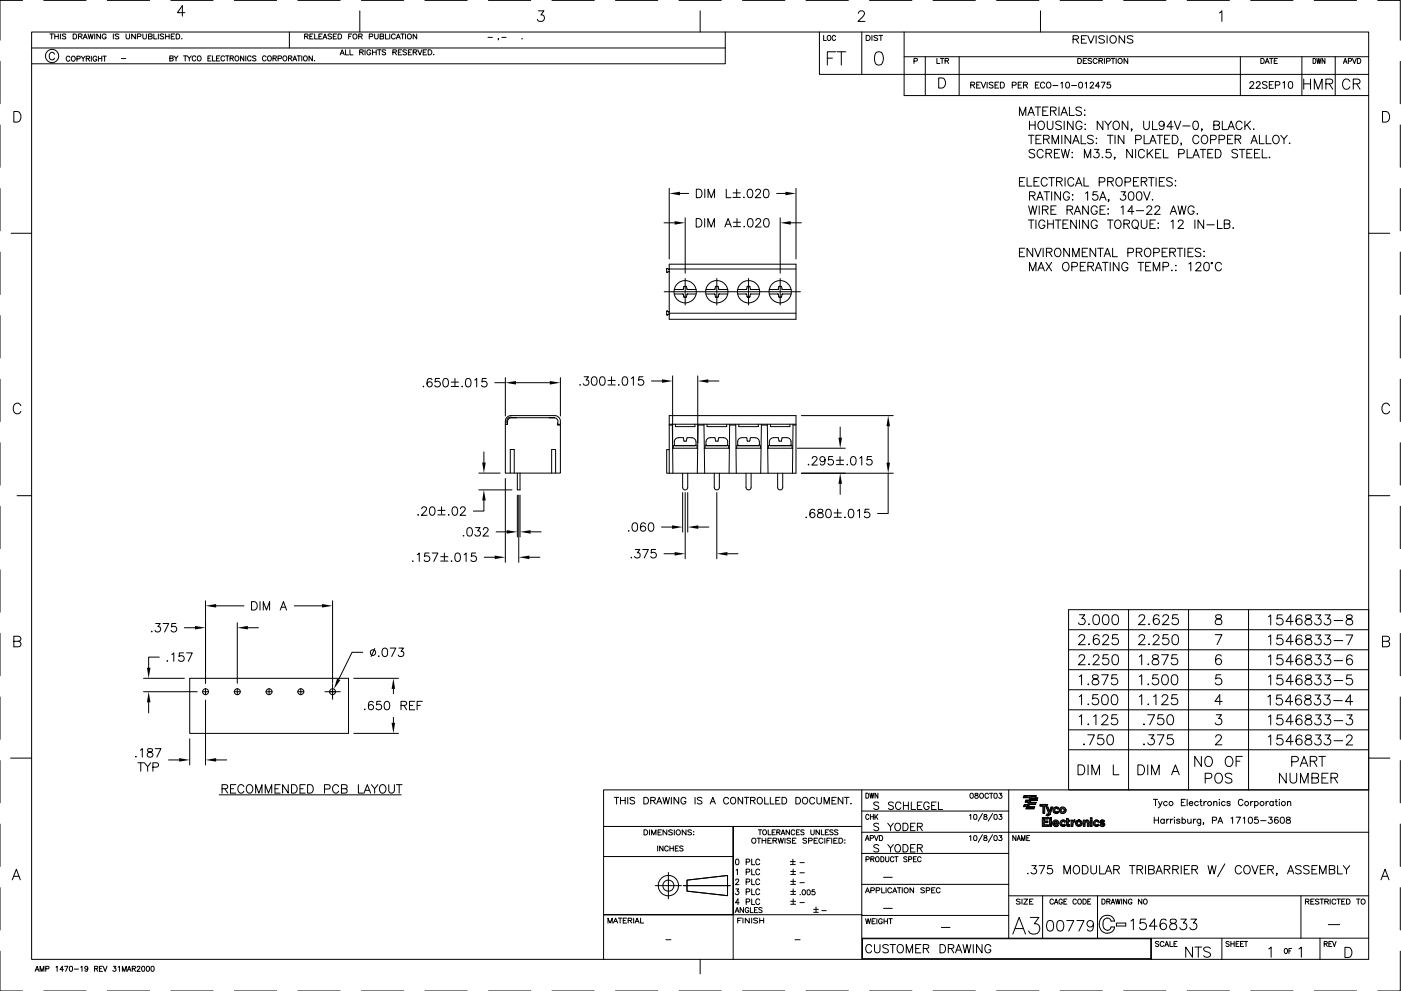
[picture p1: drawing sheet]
<svg xmlns="http://www.w3.org/2000/svg" width="420mm" height="297mm" viewBox="0 0 420 297" stroke-linecap="round" stroke-linejoin="round" font-family="sans-serif">
<g fill="none" stroke="#000" stroke-width=".3">
<path d="M0 18.4v12.7M6.8 .1h-6.8v12M9.5 9.6h401v278h-401zM9.5 14.4h208M13.1 .1h12.7M14.9 10.2h1.1M15.5 10.2v1.5M16.3 16.2a.8 .8 0 0 0-.9-.5 .8 .8 0 0 0-.6 .8v.6a.81 .81 0 0 0 .6 .8 .81 .81 0 0 0 .9-.5M16.4 10.9h1.1M16.4 10.2v1.5M17.5 10.2v1.5M18.1 10.2v1.5"/>
<path d="M19.7 10.4l-.4-.2-.6 .2 .1 .3 .9 .4-.1 .5-.9-.1M21 17.2a.57 .57 0 0 0-.7-.4 .57 .57 0 0 0-.4 .6v.4a.56 .56 0 0 0 .4 .6 .56 .56 0 0 0 .7-.4M21.7 16.9a.7 .7 0 0 1 .9 .7 .7 .7 0 0 1-1.1 .5l-.1-.7zM21.9 10.2h.6a.78 .78 0 0 1 .5 .7 .78 .78 0 0 1-.5 .8h-.6zM23.1 17.6h.8l.1-.6-.9-.2v1.6M23.5 10.9l1-.1 .1-.4-.1-.2h-1v1.5M24.1 10.9l.5 .8M24.3 16.8l.6 .8v.8M24.9 11.7l.7-1.5 .6 1.5M25.2 11.2h.8M25.5 16.8l-.6 .8M25.9 17.6l.9-.1v-.6l-.9-.1v1.6"/>
<path d="M26.4 17.6l.5 .8M26.4 10.2l.4 1.5 .4-1.5 .4 1.5 .3-1.5M27.4 16.8v1.6M28.4 10.2v1.5M29 17.2a.57 .57 0 0 0-.6-.4 .57 .57 0 0 0-.5 .6v.4a.55 .55 0 0 0 .5 .6 .55 .55 0 0 0 .6-.6h-.4M29.5 16.8v1.6M29.5 17.6h1M30.1 10.2v1.5l-1.1-1.5v1.5M30.5 16.8v1.6M30.9 16.8h1M31.4 16.8v1.6M31.8 10.5a.62 .62 0 0 0-.6-.3 .62 .62 0 0 0-.6 .5v.4a.59 .59 0 0 0 .6 .6 .59 .59 0 0 0 .6-.6h-.3"/>
<path d="M32.2 .1h12.7M34 10.2v1.5M35.6 10.4l-.4-.2-.7 .2 .2 .3 .9 .4-.1 .5-1-.1M36.4 17.6h1.3M37.8 10.2v1l.5 .5 .5-.2 .1-1.3M40.6 10.2v1.5l-1.1-1.5v1.5M41.2 11l.9-.1 .2-.5-.2-.2h-.9v1.5M42.8 10.2v1l.5 .5 .6-.2v-1.3M44.5 10.9l1-.1 .1-.2-.1-.4h-1v1.5l1-.1 .1-.4-.4-.3M46.1 10.2v1.5h1M47.5 10.2v1.5M49.1 10.4l-.4-.2-.7 .2 .2 .3 .8 .4-.1 .5-.9-.1"/>
<path d="M49.7 10.9h1M49.7 10.2v1.5M50.7 10.2v1.5M50.9 17.5l.9-.1 .1-.5-1-.2v1.6l1-.2v-.3l-.3-.3M51.2 .1h12.7M51.4 10.9h.6M52.2 16.7l.6 .8v.8M52.4 10.2h-1v1.5h1M52.8 10.2h.6a.78 .78 0 0 1 .5 .7 .78 .78 0 0 1-.5 .8h-.6zM53.4 16.7l-.6 .8M54.4 11.6h.2zM55 16.7h1"/>
<path d="M55.5 3.8h-2.3l1.5-2.1v3.2M55.5 16.7v1.6M56.2 16.7l.6 .8v.8M57.4 16.7l-.6 .8M58.7 17.1a.55 .55 0 0 0-.6-.4 .55 .55 0 0 0-.4 .6v.4a.54 .54 0 0 0 .4 .6 .54 .54 0 0 0 .6-.4M59.4 16.8a.72 .72 0 0 1 1 .7 .72 .72 0 0 1-1 .7l-.2-.5zM62.4 17.5h.5M63.3 16.7h-.9v1.6h.9M63.7 16.7v1.6h.9M64.9 17.5h.6M65.9 16.7h-1v1.6h1M67.4 17.1a.57 .57 0 0 0-.7-.4 .57 .57 0 0 0-.4 .6v.4a.56 .56 0 0 0 .4 .6 .56 .56 0 0 0 .7-.4"/>
<path d="M67.6 16.7h1M68.2 16.7v1.6M69 17.5l.9-.1v-.6l-.9-.1v1.6M69.5 17.5l.5 .8M70.3 .1h12.7M70.7 16.8a.7 .7 0 0 1 1 .7 .7 .7 0 0 1-1.1 .6l-.2-.8zM73.1 16.7v1.6l-1-1.6v1.6M73.7 16.7v1.6M75.3 17.1a.57 .57 0 0 0-.6-.4 .57 .57 0 0 0-.5 .6v.4a.56 .56 0 0 0 .5 .6 .56 .56 0 0 0 .6-.4M76.8 17l-.9-.2-.1 .5 .8 .3 .2 .5-.4 .2-.7-.2M79.8 17.1a.57 .57 0 0 0-.6-.4 .57 .57 0 0 0-.5 .6v.4a.56 .56 0 0 0 .5 .6 .56 .56 0 0 0 .6-.4M80.5 16.8a.7 .7 0 0 1 .9 .8 .7 .7 0 0 1-1.1 .5l-.1-.8z"/>
<path d="M81.9 17.5l.9-.1v-.5l-.9-.2v1.6M82.4 17.5l.5 .8M83.4 17.6l.9-.1 .1-.6-1-.2v1.6M85.1 16.8a.72 .72 0 0 1 .9 .7 .72 .72 0 0 1-.9 .7l-.3-.5zM86.5 17.5l.9-.1 .1-.5-1-.2v1.6M86.8 9.6v4.8M87 17.5l.5 .8M87.8 18.3l.6-1.6 .6 1.6M88.1 17.8h.7M89.1 16.7h1M89.3 .1h12.7M89.6 16.7v1.6"/>
<path d="M90.5 16.7v1.6M91.3 16.8a.7 .7 0 0 1 .9 .8 .7 .7 0 0 1-1.1 .5l-.1-.8zM91.4 10.9l.8-.1 .2-.4-.2-.2h-.8v1.5M91.9 10.9l.5 .8M92.9 10.9h.6M93.7 16.7v1.6l-1-1.6v1.6M93.9 10.2h-1v1.5h1M94.3 18.1v.2zM94.4 10.2v1.5h.9M95.6 10.9h.7M96.6 10.2h-1v1.5h1M96.9 11.7l.6-1.5 .5 1.5"/>
<path d="M97.1 11.2h.7M99.4 10.4l-.9-.2-.1 .5 .9 .3 .1 .5-.3 .2-.7-.2M99.9 10.9h.6M100.9 10.2h-1v1.5h1M101.4 10.2h.5a.76 .76 0 0 1 .6 .7 .76 .76 0 0 1-.6 .8h-.5zM102 16.5l.6-1.6 .7 1.6M102.2 15.9h.8M103.6 14.9v1.6h1M104.6 10.9h.6M104.9 14.9v1.6h1M105.5 10.2h-.9v1.5M107.6 10.9l.9-.1 .1-.5-1-.1v1.5"/>
<path d="M107.9 15.6h.9l.2-.4-.2-.2-.9-.1v1.6M107.9 3.2v6.4M108.1 10.9l.5 .8M108.4 .1h12.7M108.4 15.6l.6 .9M109.5 14.9v1.6M110.7 11l1-.1 .1-.6-1.1-.1v1.5M111.2 15.3a.6 .6 0 0 0-.7-.4 .6 .6 0 0 0-.5 .6v.4a.57 .57 0 0 0 .6 .6 .57 .57 0 0 0 .6-.6h-.4M111.7 14.9v1.6M111.7 15.6h1.1M112.4 10.2v1l.4 .5 .4-.1 .2-.4v-1M112.8 14.9v1.6"/>
<path d="M113.2 14.9h1.1M113.7 14.9v1.6M114 10.9l.9-.1v-.6h-.9v1.5l.9-.1 .2-.4-.4-.3M115.6 10.2v1.5h.9M115.7 15.1l-1-.1v.4l.8 .4 .2 .4-.4 .3-.7-.3M116.9 10.2v1.5M117.8 15.6h.7l.4-.4-.2-.2-.9-.1v1.6M118.4 15.6l.5 .9M118.5 10.5a.6 .6 0 0 0-.6-.3 .6 .6 0 0 0-.5 .5v.4a.6 .6 0 0 0 .5 .6 .6 .6 0 0 0 .6-.4M118.8 11.7l.7-1.5 .6 1.5M119.1 11.2h.7M119.5 15.6h.6"/>
<path d="M120.2 10.2h1M120.4 14.9h-.9v1.6h.9M120.7 10.2v1.5M121.6 10.2v1.5M121.9 15.1l-.9-.1-.1 .4 .9 .4 .1 .4-.4 .3-.7-.3M122.5 15.6h.6M123.4 14.9h-.9v1.6h.9M123.9 15.6h.7l.4-.4-.2-.2-.9-.1v1.6M124.5 15.6l.5 .9M125 10.2v1.5l-1.1-1.5v1.5M125.3 14.9l.6 1.6 .6-1.6M126.9 15.6h.7"/>
<path d="M127.4 .1h12.7M127.9 14.9h-1v1.6h1M128.4 14.9h.5a.79 .79 0 0 1 .6 .8 .79 .79 0 0 1-.6 .8h-.5zM130 16.4h.2zM146.3 11.2h1.4M146.5 .1h12.7M149.5 11.6l-.1 .4M150.5 11.2h1.3M156.5 11.6h.1zM161.5 3.2h1.6l-.9 1.3a1.01 1.01 0 0 1 1.1 1.1 1.01 1.01 0 0 1-1.4 .8l-.4-.1-.3-.5M165.5 .1h12.7M184.6 .1h12.7"/>
<path d="M203.6 .1h12.7M210 3.2v6.4M217.5 9.6v9.5h-208M222.7 .1h12.7M241.7 .1h12.7M245.7 9.6v12.7h164.8M247 10.6v1.5h.8M248.1 17.4h1.5M248.2 10.8l.2-.1a.69 .69 0 0 1 .8 .7 .69 .69 0 0 1-.8 .7l-.3-.6zM250.6 11a.52 .52 0 0 0-.6-.4 .52 .52 0 0 0-.4 .6 .61 .61 0 0 0 .1 .8 .61 .61 0 0 0 .8-.1l.1-.1M250.6 15.5h-2.5v4M251 15.5h2.7"/>
<path d="M252.3 15.5v4M257.4 4v-.1a1.01 1.01 0 0 1 1.3-.7l.4 .4a1.05 1.05 0 0 1-.3 1.3l-1.5 1.5h2.1M258.4 9.6v12.7M259.8 10.6h.6a.78 .78 0 0 1 .6 .8 .78 .78 0 0 1-.6 .7h-.6zM260.8 .1h12.7M261.5 10.6v1.5M262.8 15.7a1.32 1.32 0 0 1 1.9 .6 3.2 3.2 0 0 1-.4 3 1.33 1.33 0 0 1-1.9-.6 3.5 3.5 0 0 1 .4-3zM263.2 10.8l-.4-.2-.7 .2 .2 .4 .8 .3 .1 .4-.4 .2-.7-.2M263.6 10.6h1.1M264.2 10.6v1.5M271.1 17h139.4M271.1 9.6v19h139.4"/>
<path d="M274.1 18.3l.9-.1 .1-.6-1-.1v1.5M277.5 17v11.6M279.8 .1h12.7M281 17.5v1.5h.9M282 17.5h1M282.5 17.5v1.5M283.4 18.2l1-.1v-.5l-1-.1v1.5M284 18.2l.5 .8M287.7 17v11.6M298.9 .1h12.7M312 3.2v6.4M317.9 .1h12.7"/>
<path d="M321.8 11.8l1.4-.2 .3-.5-.3-.3-1.4-.1v2.2M322.6 11.8l.9 1.1M323.2 17.5h.6a.79 .79 0 0 1 .5 .8 .79 .79 0 0 1-.5 .7h-.6zM324.3 11.8h.9M324.9 18.2h.6M325.8 10.7h-1.5v2.2h1.5M325.9 17.5h-1v1.5h1M326.2 10.7l1 2.2 .9-2.2M327.4 17.7l-.4-.2-.7 .2v.3l1.1 .6v.2l-.4 .2-.7-.2M328.7 10.7v2.2M329 17.9a.62 .62 0 0 0-.7-.4 .62 .62 0 0 0-.5 .6 .68 .68 0 0 0 .3 .8 .68 .68 0 0 0 .8-.1l.1-.1M329.6 18.2h.7l.4-.4-.2-.2-.9-.1v1.5"/>
<path d="M330.1 18.2l.6 .8M331.2 11l-.6-.3-1.1 .3 .3 .5 1.2 .5 .2 .6a1.16 1.16 0 0 1-1.7 0M331.2 17.5v1.5M331.9 18.3l.9-.1 .1-.6-1-.1v1.5M332 10.7v2.2M333.1 11a1.03 1.03 0 0 1 1.4 .1 1.03 1.03 0 0 1 0 1.4 1.03 1.03 0 0 1-1.4 .1l-.2-.5zM333.2 17.5h1.1M333.8 17.5v1.5M334.7 17.5v1.5M337 .1h12.7M337.3 10.7v2.2l-1.7-2.2v2.2M338.2 17.5v1.5l-1.1-1.5v1.5"/>
<path d="M339.8 11l-.6-.3-1.1 .3 .2 .5 1.2 .5 .3 .6a1.16 1.16 0 0 1-1.7 0M356 .1h12.7M365.7 3.9l.7-.7v3.2M372 17v11.6M375.1 .1h12.7M378.1 17.5h.5a.81 .81 0 0 1 .6 .8 .81 .81 0 0 1-.6 .7h-.5zM379.4 19l.6-1.5 .6 1.5M379.6 18.5h.8M380.7 17.5h1.1M381.3 17.5v1.5M382.1 18.2h.6M383.1 17.5h-1v1.5h1"/>
<path d="M390.4 17v11.6M393.8 17.5a.77 .77 0 0 1 .9 .8 .77 .77 0 0 1-.9 .7zM394.1 .1h12.7M394.9 17.5l.3 1.5 .3-1.5 .3 1.5 .4-1.5M397.3 17.5v1.5l-.8-1.5v1.5M400.4 17v11.6M402.9 19l.5-1.5 .6 1.5M403.1 18.5h.7M404.4 18.3l.8-.1v-.6l-.8-.1v1.5M405.6 17.5l.6 1.5 .5-1.5M407.1 17.5h.5a.81 .81 0 0 1 .5 .8 .81 .81 0 0 1-.5 .7h-.5zM413.2 .1h6.7v12"/>
<path d="M419.9 18.4v12.7M0 37.5v12.7M4.1 33.4h1.1a1.69 1.69 0 0 1 1.1 1.6 1.69 1.69 0 0 1-1.1 1.6h-1.1zM281.5 23.4h1a1.62 1.62 0 0 1 1.1 1.5 1.62 1.62 0 0 1-1.1 1.5h-1zM291.1 25.5l1-.1 .1-.6-1.1-.2v1.8M291.7 25.5l.6 .9M292.9 25.5h.7M294 24.6h-1.1v1.8h1.1M294.3 24.6l.6 1.8 .7-1.8M296 24.6v1.8M297.8 24.9l-.4-.3-.8 .3 .2 .4 1 .6v.2l-.4 .3-.8-.3M298.4 25.5h.7"/>
<path d="M299.5 24.6h-1.1v1.8h1.1M300 24.6h.6a.95 .95 0 0 1 .6 .9 .95 .95 0 0 1-.6 .9h-.6zM303.6 25.6l1-.1 .1-.7-1.1-.2v1.8M305.4 25.5h.6M305.7 34.6v-2.5l1 2.5 .9-2.5v2.5M306.5 24.6h-1.1v1.8h1.1M307 25.5l1-.1 .1-.6-1.1-.2v1.8M307.6 25.5l.5 .9M308.3 34.6l.9-2.5 1 2.5M308.6 33.8h1.2M308.7 36.3v2.5M308.7 37.5h1.7"/>
<path d="M310.4 32.1h1.7M310.4 36.3v2.5M310.5 25.5h.7M311.3 32.1v2.5M311.5 36.6a1.16 1.16 0 0 1 1.7 .2 1.16 1.16 0 0 1-.2 1.7l-.3 .2a1.22 1.22 0 0 1-1.4-.5 1.22 1.22 0 0 1 .2-1.6zM311.6 24.6h-1.1v1.8h1.1M312.7 33.3h1M313.3 25a.65 .65 0 0 0-.7-.4 .65 .65 0 0 0-.6 .7v.4a.65 .65 0 0 0 .6 .7 .65 .65 0 0 0 .7-.4M314.1 36.3v1.8a.86 .86 0 0 0 .8 .8 .86 .86 0 0 0 .9-.8v-1.8M314.2 24.7a.83 .83 0 0 1 1 .8 .83 .83 0 0 1-1 .8l-.4-.6zM314.3 32.1h-1.6v2.5h1.6M315 33.3l1.5-.2 .2-.3-.1-.5-1.6-.2v2.5"/>
<path d="M315.8 25.6h1.5M315.9 33.3l.8 1.3M317.6 32.1v2.5M318.1 25l.5-.4v1.8M318.2 34.6l1-2.5 .9 2.5M318.3 36.6a.97 .97 0 0 0-1.7 .3l.3 .4 1.2 .4 .2 .8a1.08 1.08 0 0 1-1.7 0M318.6 33.8h1.1M319.2 36.3v2.5M319.8 24.7l.3-.1a.92 .92 0 0 1 .7 .9 .92 .92 0 0 1-.7 .9 1.14 1.14 0 0 1-.3-1.7zM320.7 32.1v2.5h1.5M321.4 25.6h1.5M321.8 36.3v2.5l-1.7-2.5v2.5"/>
<path d="M323.7 24.7l.3-.1a.92 .92 0 0 1 .7 .9 .92 .92 0 0 1-.7 .9 1.14 1.14 0 0 1-.3-1.7zM324.4 32.4a.97 .97 0 0 0-1.7 .3l.2 .3 1.2 .5 .3 .7a1.09 1.09 0 0 1-1.7 0M324.5 36.9a.94 .94 0 0 0-1.1-.6 .94 .94 0 0 0-.7 1v.6a.91 .91 0 0 0 .9 1 .91 .91 0 0 0 .9-1h-.6M325.2 33h.2zM325.3 34.4v.2zM325.4 37.2v.2zM325.4 38.6v.2zM325.4 25l.4-.4v1.8M326.9 25l.4-.4h.3l.4 .4-.3 .6-.8 .8h1.1M329.8 25.8h-1.3l.9-1.2v1.8M330.2 24.6h1.2l-.8 1.8M330.8 36.3v2.5l-1.7-2.5v2.5"/>
<path d="M331.3 36.3l1 1.2v1.3M333 24.6h-.9l-.1 .8a.63 .63 0 0 1 1 0 .63 .63 0 0 1-.1 .9 .63 .63 0 0 1-1-.2M333.3 36.3l-1 1.2M334 36.6a1.06 1.06 0 0 1 1.4-.1 1.06 1.06 0 0 1 .3 1.4 .95 .95 0 0 1-.9 1 .95 .95 0 0 1-1-1zM338.2 36.3v2.5l-1.6-2.5v2.5M339.5 38.7h-.3h.3l-.3 .6M343 36.3v1.8a.86 .86 0 0 0 .8 .8 .86 .86 0 0 0 .9-.8v-1.8M345.7 36.3v2.5h1.4M349.1 37.2a.79 .79 0 0 1-1.1 .5 .79 .79 0 0 1-.2-1.2 .79 .79 0 0 1 1.2 .1l.1 .6a1.18 1.18 0 0 1-.9 1.6l-.5-.3M351.8 38h-1.8l1.2-1.7v2.5M352.2 36.3l.9 2.5 1-2.5M354.7 37.7h2.2"/>
<path d="M358.1 36.4a.8 .8 0 0 1 1.2 .4 1.31 1.31 0 0 1-.9 2 1.61 1.61 0 0 1-.3-2.4zM360.5 38.7h-.2h.2l-.2 .6M364 37.5l1.5-.1 .2-.4-.1-.5-1.6-.2v2.5h1.1a.68 .68 0 0 0 .6-.6 .68 .68 0 0 0-.6-.7M366.6 36.3v2.5h1.4M368.3 38.8l.9-2.5 1 2.5M368.6 38h1.2M372.5 36.9a.94 .94 0 0 0-1.1-.6 .94 .94 0 0 0-.7 1v.6a.93 .93 0 0 0 .7 1 .93 .93 0 0 0 1.1-.7M373.3 36.3v2.5M373.9 37.4l1.1 1.4M374.8 24.9l.2-.4h.6l.4 .5-1.3 1.5h1.4M375 36.3l-1.7 1.7M375.9 38.7h.2z"/>
<path d="M376.8 24.9l.2-.4h.5l.5 .5-1.3 1.5h1.3M380 24.8l-.5-.3h-.7l-.1 .6 1.1 .5 .2 .6-.5 .3-.9-.3M380.7 25.4h.7M381.9 24.5h-1.2v2h1.2M382.5 25.5l1.1-.1 .2-.3v-.4l-1.3-.2v2M384.7 24.8l.5-.3v2M386.6 24.5a.68 .68 0 0 1 1 .3l.1 .5a.91 .91 0 0 1-.6 1.2h-.2a1.3 1.3 0 0 1-.3-2zM391 23.7v3M391 25.1h2M393 23.7v3M394.2 26.7v-3l1.1 3 1.2-3v3M397.6 25.1l1.8-.1 .3-.4-.2-.6-.6-.3h-1.3v3"/>
<path d="M398.7 25.1l1 1.6M404.8 24.4a1.14 1.14 0 0 0-1.2-.7 1.14 1.14 0 0 0-1 1.1 1.35 1.35 0 0 0 .3 1.5 1.35 1.35 0 0 0 1.5 .3l.4-.6M405.8 25.1l1.8-.1a.71 .71 0 0 0 0-1.2l-1.8-.1v3M406.9 25.1l1 1.6M414.6 33.4h1.1a1.69 1.69 0 0 1 1.1 1.6 1.69 1.69 0 0 1-1.1 1.6h-1.1zM419.9 37.5v12.7M0 56.5v12.7M200.7 56.5v21.1M203.9 58h2.6M208.8 56.7h.9a1.36 1.36 0 0 1 .9 1.3 1.36 1.36 0 0 1-.9 1.3h-.9zM211.4 56.7v2.6M212.3 59.3v-2.6l1 2.6 1-2.6v2.6"/>
<path d="M217.8 56.7v2.6h1.4M219.8 59.2h2.2M219.8 57.8h2.2M220.9 56.7v2.2M223.1 59v.3zM224.5 56.8a.78 .78 0 0 1 1.1 .4 1.26 1.26 0 0 1-.8 2.1 1.59 1.59 0 0 1-.3-2.5zM226.6 57.3l.5-.6 .7 .1 .3 .4-.4 .9-1.2 1.2h1.7M229.3 56.8a.83 .83 0 0 1 1.2 .4 1.21 1.21 0 0 1 .1 1.4 1.21 1.21 0 0 1-1.3 .6l-.4-1 .1-1zM232.9 58h2.6M238.7 56.5v21.1M305.7 54.4h1M307.3 53.2h-1.6v2.6h1.6"/>
<path d="M308 53.2v2.6h1.5M308.4 40.5h1.7M308.7 58.7l1.5-.2 .2-.3-.1-.5-1.6-.2v2.5M309.2 40.5v2.6M309.6 58.7l.8 1.3M310.1 54.4h.9M310.3 45.1a.98 .98 0 0 0-1.7 .3l.3 .3 1.2 .5 .2 .7a1.08 1.08 0 0 1-1.7 0M310.7 41.7h1M311.3 59.2h1.2M311.7 53.2h-1.6v2.6h1.6M312.3 40.5h-1.6v2.6h1.6M312.8 45.4a.94 .94 0 0 0-1-.6 .94 .94 0 0 0-.8 .9v.6a.93 .93 0 0 0 .8 1 .93 .93 0 0 0 1-.6"/>
<path d="M313 41.7l1.4-.1 .3-.3-.2-.5-1.5-.3v2.6M313.1 57.5h1.7M313.7 46l1.5-.2 .2-.3-.1-.5-1.6-.2v2.5M313.8 41.7l.9 1.4M313.9 57.5v2.5M314.1 53.8a.94 .94 0 0 0-1.1-.6 .94 .94 0 0 0-.7 1v.6a.93 .93 0 0 0 .7 1 .93 .93 0 0 0 1.1-.7M314.5 46l.9 1.3M314.5 53.2h1.7M315.4 53.2v2.6M315.4 57.5v2.5M315.5 43.1v-2.6l1 2.6 1-2.6v2.6M316.2 46h1"/>
<path d="M316.9 54.4l1.4-.1 .3-.3-.2-.5-1.5-.3v2.6M317.7 54.4l.9 1.4M317.8 44.8h-1.6v2.5h1.6M318.1 57.5v2.5l-1.7-2.5v2.5M318.3 44.8l.6 2.5 .6-2.5 .6 2.5 .6-2.5M318.4 40.5v2.6M319.4 53.2v2.6M320.7 58.1a.94 .94 0 0 0-1.1-.6 .94 .94 0 0 0-.7 .9v.6a.91 .91 0 0 0 .9 1 .91 .91 0 0 0 .9-1h-.6M321.1 40.5v2.6l-1.7-2.6v2.6M321.4 45.7h.3zM321.4 47.2h.3zM321.6 58.4h.2z"/>
<path d="M321.7 59.8v.2zM321.7 43.1l1-2.6 .9 2.6M322 53.8a.92 .92 0 0 0-1-.6 .92 .92 0 0 0-.7 1v.6a.91 .91 0 0 0 .7 1 .91 .91 0 0 0 1-.7M322 42.2h1.3M322.5 55.8l1-2.6 1 2.6M322.9 54.9h1.2M324.2 40.5v2.6h1.5M325.1 53.2v2.6h1.4M325.2 47.3v-2.5l1 2.5 .9-2.5v2.5M325.5 57.9l.7-.4v2.5M327.9 40.9a.97 .97 0 0 0-1.7 .2l.2 .4 1.2 .5 .3 .7a1.09 1.09 0 0 1-1.7 0M328.2 44.8h1.4l-.8 .9a.85 .85 0 0 1 .7 1.3 .85 .85 0 0 1-1.4 .1l-.1-.3"/>
<path d="M328.8 41.4v.2zM328.8 42.8v.3zM329.1 57.5h-1.2l-.2 1a.9 .9 0 0 1 1.4 0 .9 .9 0 0 1-.2 1.4 .9 .9 0 0 1-1.3-.4M329.6 54.6l1.5-.2 .2-.3v-.6l-1.7-.3v2.6M330.2 59.2h1.1M330.6 47.1v.2zM332.1 40.5h1.7M332.2 54.4l1.5-.1 .2-.3-.1-.5-1.6-.3v2.6M332.6 59.9h-.3h.3l-.3 .6M333 40.5v2.6M333 44.8h-1.1l-.2 1a.9 .9 0 0 1 1.4 0 .9 .9 0 0 1-.2 1.4 .9 .9 0 0 1-1.3-.4M333 54.4l.9 1.4"/>
<path d="M334.4 47.2h-.3h.3l-.3 .6M334.4 40.5v2.6M334.9 53.6a1.06 1.06 0 0 1 1.3-.1 1.06 1.06 0 0 1 .4 1.3 .95 .95 0 0 1-1 1 .95 .95 0 0 1-1-1zM336.2 57.5h1.3l-.7 .9a.84 .84 0 0 1 .6 1.4 .84 .84 0 0 1-1.4-.3M337.1 40.5v2.6l-1.7-2.6v2.6M337.4 54.6h1.1a.67 .67 0 0 0 .6-.5 .67 .67 0 0 0-.2-.7l-1.5-.2v2.6M338.8 57.6a.8 .8 0 0 1 1.1 .3 1.31 1.31 0 0 1-.8 2.1 1.61 1.61 0 0 1-.3-2.4zM339.6 44.8v2.5l-1.7-2.5v2.5M339.9 54.4h1M340.6 41.9h1a.68 .68 0 0 0 .6-.4 .68 .68 0 0 0-.1-.7l-1.5-.3v2.6M340.6 44.8v2.5M341.2 57.6a.8 .8 0 0 1 1.1 .3 1.31 1.31 0 0 1-.8 2.1 1.61 1.61 0 0 1-.3-2.4z"/>
<path d="M341.5 53.2h-1.6v2.6h1.6M342.3 54.4l1.4-.1 .3-.3-.2-.5-1.5-.3v2.6M343 57.5l1 2.5 .9-2.5M343.1 40.5v2.6h1.5M343.1 54.4l.9 1.4M343.2 45.4a.92 .92 0 0 0-1.1-.6 .92 .92 0 0 0-.7 .9v.6a.91 .91 0 0 0 .8 1 .91 .91 0 0 0 1-.6M344 44.8v2.5M344.4 53.2h1.7M344.7 45.8l1 1.5M344.8 43.1l.9-2.6 1 2.6M345.1 42.2h1.3M345.3 53.2v2.6"/>
<path d="M345.7 59.8v.2zM345.7 44.8l-1.7 1.7M346.6 46h1M346.7 53.2v2.6M347 40.5h1.7M347.7 54.4h1M347.8 40.5v2.6M348.2 44.8h-1.6v2.5h1.6M348.9 44.8v2.5h1.5M349.3 53.2h-1.6v2.6h1.6M349.3 41.7h.9M350.8 40.5h-1.5v2.6h1.5"/>
<path d="M351.6 40.5h.8a1.36 1.36 0 0 1 .9 1.3 1.36 1.36 0 0 1-.9 1.3h-.8zM351.6 53.6a.97 .97 0 0 0-1.7 .2l.2 .4 1.2 .5 .3 .7a1.09 1.09 0 0 1-1.7 0M352.5 54.1v.2zM352.5 55.5v.3zM353.5 46.1h1.1a.67 .67 0 0 0 .6-.5 .67 .67 0 0 0-.2-.7l-1.5-.1v2.5M354.3 43h-.2h.2l-.2 .5M356 44.8v2.5h1.5M357.7 47.3l1-2.5 1 2.5M358.1 46.5h1.2M359.5 41.1a.94 .94 0 0 0-1-.6 .94 .94 0 0 0-.8 1v.6a.93 .93 0 0 0 .8 1 .93 .93 0 0 0 1-.7M359.9 44.8h1.7M360.5 40.9a1.16 1.16 0 0 1 1.6 .2 1.16 1.16 0 0 1-.1 1.6l-.3 .3a1.23 1.23 0 0 1-1.4-.6 1.23 1.23 0 0 1 .2-1.5z"/>
<path d="M360.8 44.8v2.5M362.2 46h1M363.1 41.9h1.1a.66 .66 0 0 0 .6-.7 .66 .66 0 0 0-.6-.7h-1.1v2.6M363.8 44.8h-1.6v2.5h1.6M364.5 44.8h.8a1.36 1.36 0 0 1 .9 1.2 1.36 1.36 0 0 1-.9 1.3h-.8zM365.6 41.9h1.1a.66 .66 0 0 0 .6-.7 .66 .66 0 0 0-.6-.7h-1.1v2.6M368.1 41.7h1M369.7 40.5h-1.6v2.6h1.6M370.4 41.7l1.5-.1 .2-.3-.1-.5-1.6-.3v2.6M371.1 45.1a.98 .98 0 0 0-1.7 .3l.3 .3 1.2 .5 .2 .7a1.08 1.08 0 0 1-1.7 0M371.3 41.7l.8 1.4M371.6 44.8h1.7"/>
<path d="M372.5 44.8v2.5M373.9 46h1M375.2 43.1l.9-2.6 1 2.6M375.5 44.8h-1.6v2.5h1.6M375.5 42.2h1.2M376.2 46h1M377.7 40.5v2.6h1.4M377.8 44.8h-1.6v2.5h1.6M378.5 44.8v2.5h1.5M379.7 40.5v2.6h1.5M380.7 47.1v.2zM382.1 40.7a1.26 1.26 0 0 1 1.6 .8 1.26 1.26 0 0 1-.8 1.6 1.34 1.34 0 0 1-1.2-1 1.34 1.34 0 0 1 .4-1.4z"/>
<path d="M384.1 40.5l1 1.2v1.4M386 40.5l-.9 1.2M386.6 43h.3zM419.9 56.5v12.7M0 75.6v12.7M3.3 69.9h6.2M199.1 66.8h3.2M200.7 79.2h38v16.5h-38zM205.5 65.3v16.6M208.8 65.5h.8a1.36 1.36 0 0 1 .9 1.3 1.36 1.36 0 0 1-.9 1.3h-.8zM211.3 65.5v2.6M212.3 68.1v-2.6l1 2.6 .9-2.6v2.6"/>
<path d="M217.4 68.1l1-2.6 .9 2.6M217.7 67.2h1.2M219.9 66.6h2.2M219.9 67.9h2.2M221 65.5v2.2M223.1 67.9h.2zM224.5 65.6a.84 .84 0 0 1 1.2 .4 1.28 1.28 0 0 1-.8 2.1 1.65 1.65 0 0 1-.4-2.5zM226.7 66.1l.5-.6h.5l.4 .5-.3 .8-1.2 1.3h1.7M229.4 65.6a.8 .8 0 0 1 1.1 .4 1.28 1.28 0 0 1-.8 2.1 1.61 1.61 0 0 1-.3-2.5zM234 65.3v16.6M237.2 66.8h3.1M305.7 75.6h1"/>
<path d="M307.3 74.4h-1.6v2.5h1.6M308.4 65.9h1.7M308.5 61.7l.6 2.5 .6-2.5 .6 2.5 .6-2.5M309.2 65.9v2.6M309.7 74.4v2.5l-1.7-2.5v2.5M310.3 74.4l1 2.5 1-2.5M310.7 65.9v2.6M310.9 60l1-2.5 .9 2.5M311.7 61.7v2.5M312.6 62.9l1.5-.1 .2-.4-.1-.5-1.6-.2v2.5M312.8 74.4v2.5M313.4 66.5a.94 .94 0 0 0-1.1-.6 .94 .94 0 0 0-.8 1v.6a.91 .91 0 0 0 .9 1 .91 .91 0 0 0 1-1h-.7"/>
<path d="M313.5 62.9l.8 1.3M313.7 78.6l1.7 2.6M313.8 75.6l1.5-.1 .2-.4-.1-.5-1.6-.2v2.5M314.2 65.9v2.6M314.2 67.1h1.7M314.7 75.6l.8 1.3M315.2 62.9h.9M315.4 78.6l-1.7 2.6M315.9 65.9v2.6M316.5 74.7a1.16 1.16 0 0 1 1.6 .2 1.16 1.16 0 0 1-.2 1.7l-.2 .2a1.23 1.23 0 0 1-1.4-.5 1.23 1.23 0 0 1 .2-1.6zM316.5 65.9h1.7M316.7 61.7h-1.5v2.5h1.5"/>
<path d="M317.3 65.9v2.6M318.8 67.1h.9M318.9 79a1.16 1.16 0 0 1 1.6 .2 1.16 1.16 0 0 1-.2 1.6 .93 .93 0 0 1-1 .3 .93 .93 0 0 1-.7-.9zM320 62.9l1.4-.1 .3-.4-.1-.5-1.6-.2v2.5M320.3 65.9h-1.5v2.6h1.5M320.7 74.4v2.5l-1.7-2.5v2.5M320.8 62.9l.9 1.3M321.4 80h1.1a.66 .66 0 0 0 .7-.7 .66 .66 0 0 0-.7-.7h-1.1v2.6M321.7 76.9v-2.5l1 2.5 .9-2.5v2.5M322.2 64.2l.9-2.5 1 2.5M322.5 63.4h1.2M322.8 65.9v2.6l-1.7-2.6v2.6"/>
<path d="M323.7 65.9v2.6M324 79.8h1M324.6 75.6h.9M325.5 78.6h-1.5v2.6h1.5M326.2 74.4h-1.6v2.5h1.6M326.3 79.8l1.4-.1 .3-.3-.1-.5-1.6-.3v2.6M326.4 61.7v2.5l-1.7-2.5v2.5M326.4 65.9v2.6l-1.7-2.6v2.6M327.1 79.8l.9 1.4M328.6 74.4v2.5l-1.7-2.5v2.5M329.1 62.3a.94 .94 0 0 0-1.1-.6 .94 .94 0 0 0-.8 1v.6a.91 .91 0 0 0 .9 1 .91 .91 0 0 0 1-1h-.6M329.1 66.5a.94 .94 0 0 0-1.1-.6 .94 .94 0 0 0-.8 1v.6a.91 .91 0 0 0 .9 1 .91 .91 0 0 0 1-1h-.6"/>
<path d="M329.2 74.4h1.7M329.8 60l1-2.5 .9 2.5M329.9 62.9h1M330 74.4v2.5M330.6 78.6h1.7M331.1 76.9l1-2.5 .9 2.5M331.5 61.7h-1.6v2.5h1.6M331.5 76.1h1.2M331.5 78.6v2.6M332.1 65.9h1.7M332.3 62.6v.2zM332.3 64v.2z"/>
<path d="M333 65.9v2.6M333 78.6v2.6M333.7 74.4v2.5h1.4M334.5 66.3a1.16 1.16 0 0 1 1.6 .2 1.16 1.16 0 0 1-.1 1.6l-.3 .3a1.22 1.22 0 0 1-1.4-.6 1.22 1.22 0 0 1 .2-1.5zM335.6 78.6v2.6l-1.7-2.6v2.6M336.2 62.2l.6-.5v2.5M337.1 67.1l1.4-.1 .3-.3-.2-.5-1.5-.3v2.6M337.9 67.1l.9 1.4M338.2 75.7h1.1a.67 .67 0 0 0 .6-.4 .67 .67 0 0 0-.2-.8l-1.5-.1v2.5M338.2 79.2a.94 .94 0 0 0-1-.6 .94 .94 0 0 0-.8 1v.6a.91 .91 0 0 0 .9 1 .91 .91 0 0 0 .9-1h-.5M339.9 66.1a1.26 1.26 0 0 1 1.6 .8 1.26 1.26 0 0 1-.8 1.6 1.34 1.34 0 0 1-1.2-1 1.34 1.34 0 0 1 .4-1.4zM340.1 63.4h-1.9l1.3-1.7v2.5"/>
<path d="M340.6 68l.7 .7M340.8 75.6l1.5-.1 .2-.4-.2-.5-1.5-.2v2.5M340.8 63.1h2.2M341.3 78.6h1.7M341.6 75.6l.9 1.3M342.1 78.6v2.6M342.3 65.9v1.9a.86 .86 0 0 0 .8 .7 .86 .86 0 0 0 .9-.7v-1.9M343.5 74.7a1.16 1.16 0 0 1 1.6 .2 1.16 1.16 0 0 1-.2 1.7 .93 .93 0 0 1-1.1 .3 .93 .93 0 0 1-.6-.9zM343.6 79.8h1M344 62.3v-.4l.4-.2 .9 .2a.78 .78 0 0 1-.3 1.1l-1.2 1.2h1.7M344.9 67.1h1M345.1 78.6h-1.5v2.6h1.5"/>
<path d="M346 75.7h1.1a.66 .66 0 0 0 .6-.6 .66 .66 0 0 0-.6-.7h-1.1v2.5M346.4 62.3l.4-.6 .9 .2a.78 .78 0 0 1-.3 1.1l-1.2 1.2h1.7M346.5 65.9h-1.6v2.6h1.6M347.2 66.9h.2zM347.3 68.2v.3zM348.5 75.6h1M348.8 80h1.1a.66 .66 0 0 0 .6-.7 .66 .66 0 0 0-.6-.7h-1.1v2.6M350.1 74.4h-1.6v2.5h1.6M350.8 75.6l1.5-.1 .2-.4-.1-.5-1.6-.2v2.5M350.9 64.2l1-2.5 1 2.5M351.2 66.4l.6-.5v2.6M351.3 63.4h1.2"/>
<path d="M351.7 75.6l.8 1.3M352.5 79.6h.3zM353 74.4h1.7M353.3 61.7l.6 2.5 .6-2.5 .5 2.5 .7-2.5M353.4 66.5l.1-.3 .4-.3 .8 .3a.78 .78 0 0 1-.2 1.1l-1.2 1.2h1.7M353.9 74.4v2.5M355.3 74.4v2.5M356.3 75.6h1M356.5 79.1l.6-.5v2.6M357.8 74.4h-1.5v2.5h1.5M358.1 62.3a.94 .94 0 0 0-1.1-.6 .94 .94 0 0 0-.7 1v.6a.91 .91 0 0 0 .9 1 .91 .91 0 0 0 .9-1h-.6M358.4 65.9v2.6"/>
<path d="M358.7 79.2l.1-.3 .4-.3 .7 .2 .2 .3-.3 .9-1.2 1.2h1.7M358.9 64.1h.3zM360.1 74.7a.98 .98 0 0 0-1.7 .3l.3 .4 1.2 .4 .2 .8a1.08 1.08 0 0 1-1.7 0M361 75.4h.2zM361 65.9v2.6l-1.7-2.6v2.6M361.1 76.7v.2zM361.4 78.8a.85 .85 0 0 1 1.2 .3l.1 .6a1.08 1.08 0 0 1-1 1.5 1.57 1.57 0 0 1-.3-2.4zM362 67.4h2.2M365.1 65.9v2.6h1.5M366.3 79.2a.94 .94 0 0 0-1.1-.6 .94 .94 0 0 0-.7 1v.6a.93 .93 0 0 0 .7 1 .93 .93 0 0 0 1.1-.7M367.2 67.1l1.4-.1 .3-.3-.2-.5-1.5-.3v2.6h1.1a.68 .68 0 0 0 .6-.7 .68 .68 0 0 0-.6-.7M369.7 68.4h.3z"/>
<path d="M410.5 69.9h6.3M419.9 75.6v12.7M0 94.6v12.7M199.2 87.4h40.8M200 93.2h.1M200 93.3l-.1 1h.8M200 93.2l.5 .3 .2-.1M200.7 93.9h38M202.2 88.1h2.6l.4 1 .7-.1 .2-.9h2.7M202.2 86.8h2.6l.4-1h.6l.3 1h2.7M205.5 83.5v7.9M211.7 88.1h2.6l.5 1 .5-.1 .2-.7"/>
<path d="M215 83.5v7.9M215.5 86.6h.1M215.5 86.6l-.2-.8h-.6l-.4 1h-2.6M215.6 88.2h.1M215.6 86.7h.1M215.6 88.1h.1M215.7 88.1h.1M215.6 86.8h.1M215.7 86.8h.1M215.7 86.8h2.6M215.7 88.1h2.6M221.2 88.1h2.6l.4 1 .7-.1 .1-.7"/>
<path d="M224.5 83.5v7.9M225 86.7h.1M225 88.2h.1M225 86.6h.1M225 86.6l-.2-.7-.6-.1-.4 1h-2.6M225.1 88.2h.1M225.1 86.7h.1M225.1 88.1h.1M225.2 88.1h.1M225.1 86.8h.1M225.2 86.8h.1M225.2 86.8h2.6"/>
<path d="M225.2 88.1h2.6M230.7 88.1h2.6l.5 1 .6-.1 .1-.7M234 83.5v7.9M234.6 88.2h.1M234.5 86.7h.1M234.5 88.2h.1M234.5 86.6h.1M234.5 86.6l-.2-.8h-.6l-.4 1h-2.6M234.6 86.7h.1M234.7 88.1h.1M234.7 86.8h.1M234.7 86.8h2.6"/>
<path d="M234.7 88.1h2.6M238.7 80.6l-38.2 .1-.5-.2-.1 1.1 .8-.1M308.7 81.2v-2.6l1 2.6 1-2.6v2.6M311.3 81.2l1-2.6 .9 2.6M311.7 80.3h1.1M328.5 81.2l.9-2.6 1 2.6M328.8 80.3h1.2M345.9 81.2v-2.6l.9 2.6 1-2.6v2.6M351.3 81.1h.3zM352.6 80.9v.3zM419.9 94.6v12.7M0 113.7v12.7"/>
<path d="M126.9 115.9h.2zM129.5 113.8a.74 .74 0 0 0-.7-.4 .74 .74 0 0 0-.6 .5 1.49 1.49 0 0 0 .6 2.1 .8 .8 0 0 0 .9-.7 .8 .8 0 0 0-.8-.9 .8 .8 0 0 0-.8 .7M131.8 113.4h-1.2l-.1 1.1a.91 .91 0 0 1 1.3 0 .91 .91 0 0 1-.1 1.3 .91 .91 0 0 1-1.3-.3M133.1 113.6a.84 .84 0 0 1 1.3 .3 1.28 1.28 0 0 1-.9 2.1 1.65 1.65 0 0 1-.4-2.4zM135.3 114.5h2.2M135.3 115.9h2.2M136.4 113.4v2.2M138.5 115.9h.2zM139.9 113.6a.84 .84 0 0 1 1.2 .3 1.28 1.28 0 0 1-.8 2.1 1.65 1.65 0 0 1-.4-2.4zM142.4 113.9l.6-.5v2.6M145.8 113.4h-1.1l-.2 1.1a.9 .9 0 0 1 1.4 0 .9 .9 0 0 1-.2 1.4 .9 .9 0 0 1-1.3-.4M148.4 114.7h3.2"/>
<path d="M151.6 113.2v11.5M154.7 114.7h10.2M168.1 113.2v11.5M173.9 115.3v.2zM175.2 112.9h1.3l-.7 1a.85 .85 0 0 1 .6 1.4 .85 .85 0 0 1-1.5-.3M177.7 113.1a.83 .83 0 0 1 1.2 .3 1.21 1.21 0 0 1 .1 1.5 1.21 1.21 0 0 1-1.3 .5 1.93 1.93 0 0 1 0-2.3zM180.1 113.1a.82 .82 0 0 1 1.3 .3 1.21 1.21 0 0 1 .1 1.5 1.21 1.21 0 0 1-1.4 .5 2.13 2.13 0 0 1 0-2.3zM182.3 114h2.2M182.3 115.4h2.2M183.4 112.9v2.2M185.5 115.4h.2zM186.9 113.1a.82 .82 0 0 1 1.2 .3 1.21 1.21 0 0 1 .1 1.5 1.21 1.21 0 0 1-1.3 .5 2.13 2.13 0 0 1 0-2.3z"/>
<path d="M189.3 113.4l.6-.5v2.6M192.8 112.9h-1.2l-.1 1.1a.9 .9 0 0 1 1.4 0 .9 .9 0 0 1-.2 1.4 .9 .9 0 0 1-1.3-.4M195.4 114.2h3.1M201.7 112.7v20.1M209.3 112.7v20.1M212.4 114.2h3.2M419.9 113.7v12.7M0 132.7v12.7M6.3 121.6a1.18 1.18 0 0 0-1.4-.8 1.18 1.18 0 0 0-.9 1.3 1.39 1.39 0 0 0 .3 1.5 1.39 1.39 0 0 0 1.5 .3l.5-.6M145.1 135.5v3.1M152 126.6l.2 .6h-.6M153.3 125.3l-.6 .2a1.65 1.65 0 0 0-.5 1.7"/>
<path d="M153.3 125.2h11.4M153.8 125.2a1.19 1.19 0 0 0-1.4 .1 1.19 1.19 0 0 0-.4 1.3M166.2 125.2h-1.5h1.6M166.3 125.3l.6 .2 .4 .5-.2 1.2M167.3 126.9l.1 .3M167.4 127.2h.6M168 127.2a1.83 1.83 0 0 0-1.6-2.6h-13.2a1.74 1.74 0 0 0-1.6 1.7v15.5h16.5v-14.4h-.8l-.1-.2M200.7 134.8h-.8v7h38.8v-17.2h-38v17.2M200.7 127.4h.9M200.7 127.2h38M201.6 127.2l.2 14.6M201.7 134.4h7.6"/>
<path d="M201.9 134.4v-.8h7.1v.8M202.6 127.2v.7h5.8v-.7M204.9 131.3l-1.5-.1-.7 .2a1.65 1.65 0 0 0-.4 2.1l.3 .1M205 131.3l.1 .9h.7M205.9 132.2l.2-1 2.1 .2a1.47 1.47 0 0 1 .2 2.2M209.3 127.4h1.8M209.3 127.2l-.2 14.6M211.1 127.2l.2 14.6M211.2 134.4h7.5M211.5 134.4v-.8h7v.8M212 127.2v.7h5.9v-.7M214.6 132.2l-.3-1-2 .2a1.47 1.47 0 0 0-.2 2.2"/>
<path d="M215.5 131.3l-.2 .9h-.7M215.5 131.3l1.5-.1 .7 .2a1.65 1.65 0 0 1 .4 2.1l-.2 .1M218.8 127.4h1.8M218.8 127.2l-.1 14.6M220.6 127.2l.2 14.6M220.7 134.4h7.5M220.9 134.4v-.8h7.1v.8M221.6 127.2v.7h5.8v-.7M225 131.3l-.3 .9h-.6l-.2-1-2.2 .2a1.65 1.65 0 0 0-.4 2.1l.3 .1M225 131.3h1.9l.6 .4 .2 .7M227.7 133.3l-.3 .3M227.8 132.4v.9"/>
<path d="M228.3 127.4h1.8M228.3 127.2l-.2 14.6M230.1 127.2l.2 14.6M230.2 134.4h7.5M230.4 134.4v-.8h7.1v.8M230.7 132.4v.9M230.8 133.3l.3 .3M231.1 127.2v.7h5.8v-.7M233.4 131.3h-1.8l-.6 .4-.2 .7M233.5 131.3l.2 .9h.7l.2-1 2.1 .2a1.65 1.65 0 0 1 .5 2.1l-.3 .1M237.8 127.4h.9M237.8 127.2l-.1 14.6"/>
<path d="M239.1 134.4h14.4M240.3 124.6h27.6M242.4 139.3h.2zM243.6 137.4l.5-.6h.4l.5 .5-.4 .9-1.1 1.2h1.7M247.4 137.7a.79 .79 0 0 1-1 .6 .79 .79 0 0 1-.4-1.2 .79 .79 0 0 1 1.3 .1 1.38 1.38 0 0 1-.8 2.2l-.5-.4M249.7 136.8h-1.2l-.1 1.2a.89 .89 0 0 1 1.4-.1 .89 .89 0 0 1-.2 1.4 .89 .89 0 0 1-1.3-.4M250.8 138h2.2M250.8 139.3h2.2M251.9 136.8v2.2M252 128v3.2M254.1 139.1v.3zM255.4 137a.8 .8 0 0 1 1.2 .3 1.31 1.31 0 0 1-.8 2.1 1.61 1.61 0 0 1-.4-2.4z"/>
<path d="M257.9 137.3l.5-.5v2.6M261.4 136.8h-1.3l-.1 1.2a.89 .89 0 0 1 1.4-.1 .89 .89 0 0 1-.2 1.4 .89 .89 0 0 1-1.3-.4M266.4 127.7v11M416.7 121.6a1.18 1.18 0 0 0-1.3-.8 1.18 1.18 0 0 0-1 1.3 1.39 1.39 0 0 0 .3 1.5 1.39 1.39 0 0 0 1.6 .3l.4-.6M419.9 132.7v12.7M0 151.8v12.7M5.1 148.6h4.4M125.4 154.2v.3zM126.5 152.5l.5-.6 .8 .2a.78 .78 0 0 1-.2 1.1l-1.2 1.3h1.7M129.2 152a.8 .8 0 0 1 1.1 .4 1.2 1.2 0 0 1 .2 1.4 1.2 1.2 0 0 1-1.3 .5 1.88 1.88 0 0 1 0-2.3zM131.3 153h2.2M131.3 154.3h2.2"/>
<path d="M132.4 151.9v2.2M134.5 154.3h.2zM135.9 152a.8 .8 0 0 1 1.2 .4 1.2 1.2 0 0 1 .1 1.4 1.2 1.2 0 0 1-1.3 .5 1.88 1.88 0 0 1 0-2.3zM138.1 152.5l.5-.6 .8 .2a.81 .81 0 0 1-.2 1.1l-1.2 1.3h1.7M140.3 158.3a.83 .83 0 0 1 1.3 .4 1.21 1.21 0 0 1 .1 1.4 1.21 1.21 0 0 1-1.4 .5l-.3-1 .1-.9zM142.6 158.1h1.4l-.7 1a.81 .81 0 0 1 .8 1 .81 .81 0 0 1-1.1 .6l-.4-.1-.2-.4M143.6 141.8h6.4M143.6 146.8h9.9M144.9 158.8l.5-.7h.5l.5 .6-.4 .8-1.2 1.2h1.7M145.1 150v3.2h-3.2M148.8 159.4h3.2M151.6 143.4v25.2"/>
<path d="M153 141.8v-7.1h1.2v7.1M155.2 141.8v5h.8v-5M155.2 148.4v12.5M155.6 148.4v20.2M156 148.4v12.5M159.1 159.4h3.2M165.4 141.8v-7.1h1.2v7.1M188.5 159.1h.2zM189.9 156.8a.83 .83 0 0 1 1.2 .4l.1 .6a1.07 1.07 0 0 1-.7 1.4h-.2a1.56 1.56 0 0 1-.4-2.4zM193.5 157.1a.75 .75 0 0 0-1.1-.3 1.44 1.44 0 0 0 .5 2.4 .79 .79 0 0 0 .8-.8 .79 .79 0 0 0-.8-.7 .79 .79 0 0 0-.8 .7M194.7 156.8a.82 .82 0 0 1 1.3 .4 1.26 1.26 0 0 1-.9 2 1.64 1.64 0 0 1-.4-2.4zM198.4 158h3.1"/>
<path d="M204.7 141.8v4.3a.76 .76 0 0 0 .8 .7 .76 .76 0 0 0 .7-.7v-4.3M204.7 147.6v11.9M205.5 147.6v19.9M206.2 147.6v11.9M209.4 158h3.2M214.2 141.8v4.3a.76 .76 0 0 0 .8 .7 .76 .76 0 0 0 .7-.7v-4.3M215 147.6v19.9M223.7 141.8v4.3a.76 .76 0 0 0 .8 .7 .76 .76 0 0 0 .8-.7v-4.3M233.2 141.8v4.3a.76 .76 0 0 0 .8 .7 .76 .76 0 0 0 .7-.7v-4.3M240.3 141.8h27.6M241.7 155.1h.2zM244.3 153a.7 .7 0 0 0-1.1-.2 1.44 1.44 0 0 0 .5 2.4 .78 .78 0 0 0 .7-.8 .78 .78 0 0 0-.7-.8 .78 .78 0 0 0-.8 .7"/>
<path d="M245.4 152.8a.5 .5 0 0 0 .3 .8l.4 .1a.72 .72 0 0 1 .8 .7 .72 .72 0 0 1-.6 .8 .85 .85 0 0 1-1.1-.5 1.32 1.32 0 0 1 1.4-1.2l.2-.5a.97 .97 0 0 0-1.4-.2zM247.9 152.8a.82 .82 0 0 1 1.3 .3 1.26 1.26 0 0 1-.9 2.1 1.64 1.64 0 0 1-.4-2.4zM250.1 153.7h2.2M250.1 155.1h2.2M251.2 152.6v2.2M252 145v3.2M253.3 155.1h.2zM254.7 152.8a.82 .82 0 0 1 1.2 .3 1.26 1.26 0 0 1-.8 2.1 1.64 1.64 0 0 1-.4-2.4zM257.1 153.1l.7-.5v2.6M260.6 152.6h-1.1l-.2 1.1a.9 .9 0 0 1 1.4 0 .9 .9 0 0 1-.2 1.4 .9 .9 0 0 1-1.3-.4M266.4 141.8v12.1h-3.2M410.5 148.6h6.3"/>
<path d="M419.9 151.8v12.7M0 170.8v12.7M123.7 168.2h.2zM125.1 166.3l.6-.5v2.5M128.7 165.8h-1.3l-.1 1.1a.91 .91 0 0 1 1.4-.1 .91 .91 0 0 1-.2 1.4 .91 .91 0 0 1-1.3-.4M129.6 165.8h1.7l-1.2 2.5M132.2 166.9h2.1M132.2 168.2h2.1M133.3 165.8v2.2M135.3 168.2h.3zM136.7 165.9a.82 .82 0 0 1 1.3 .4 1.26 1.26 0 0 1-.9 2 1.64 1.64 0 0 1-.4-2.4zM138.9 160.6h.2z"/>
<path d="M139.2 166.3l.6-.5v2.5M142.7 165.8h-1.2l-.1 1.1a.9 .9 0 0 1 1.3 0 .9 .9 0 0 1-.2 1.3 .9 .9 0 0 1-1.3-.4M145.2 167h3.2M158.8 167h3.1M189.2 167.1h.2zM190.5 164.7h1.4l-.8 1a.86 .86 0 0 1 .9 .8 .86 .86 0 0 1-.7 .9 .86 .86 0 0 1-1-.6M192.7 164.7h1.7l-1.2 2.5M196.6 164.7h-1.2l-.1 1.1a.9 .9 0 0 1 1.3 0 .9 .9 0 0 1-.1 1.3 .9 .9 0 0 1-1.3-.3M199.1 166h3.2M218.1 166h3.2M419.9 170.8v12.7M0 189.9v12.7"/>
<path d="M4.1 192.2l1.9-.1a.71 .71 0 0 0 0-1.2l-1.9-.2v3.2h1.4a.82 .82 0 0 0 .8-.6 .82 .82 0 0 0-.3-.9l-.5-.2M45.5 189.2v.2zM46.7 186.9h1.3l-.7 .9a.85 .85 0 0 1 .7 1.4 .85 .85 0 0 1-1.5-.3M47.8 197h-3.2v3.1M48.9 186.9h1.7l-1.2 2.5M50 198.1h.3zM51.5 196.2l.6-.5v2.5M52.7 186.9h-1.1l-.2 1a.9 .9 0 0 1 1.4 0 .9 .9 0 0 1-.2 1.4 .9 .9 0 0 1-1.3-.4M55 195.7h-1.2l-.1 1.1a.9 .9 0 0 1 1.3 0 .9 .9 0 0 1-.1 1.3 .9 .9 0 0 1-1.3-.3M55.3 188.2h3.2M56 195.7h1.7l-1.2 2.5M61.6 180.1v24.7"/>
<path d="M64.8 181.6h8.4M71.2 186.6v18.2M74.3 188.2h3.2M75.4 180.3h.9a1.36 1.36 0 0 1 .9 1.3 1.36 1.36 0 0 1-.9 1.3h-.9zM78 180.3v2.6M79 182.9v-2.6l.9 2.6 1-2.6v2.6M84 182.9l1-2.6 .9 2.6M84.4 182h1.2M88.3 181.6h8.3M99.7 180.1v24.7M108.8 195.5h-3.2l-4 8.2M112.4 194.4l-1.1 2.4"/>
<path d="M113.5 196.7h.2zM114.9 194.4a.83 .83 0 0 1 1.3 .4v.6a1.07 1.07 0 0 1-.7 1.4h-.2a1.56 1.56 0 0 1-.4-2.4zM117 194.3h1.7l-1.2 2.5M119.6 194.3h1.4l-.7 .9a.85 .85 0 0 1 .6 1.4 .85 .85 0 0 1-1.5-.3M320.5 182.7h90v54.1h-90zM320.5 194.8h90M320.5 188.8h90M323.6 197l.1-.5 .4-.3h.6l.5 .3a.95 .95 0 0 1-.3 1.3l-1.5 1.4h2.1M323.6 191l.1-.5 .4-.3h.6l.5 .3a.94 .94 0 0 1-.3 1.3l-1.5 1.4h2.1M323.7 184.3h1.6l-.9 1.1a.96 .96 0 0 1 1.1 1.1 .96 .96 0 0 1-1.4 .7l-.4-.1-.3-.4M326.4 199.1l.2-.1 .1 .1zM326.4 187.1h.3z"/>
<path d="M326.6 192.9v.3l-.2-.1zM327.9 197l.1-.5a.95 .95 0 0 1 1.4 0l.2 .3-.2 .6-1.7 1.8h2M328.2 184.4a1.02 1.02 0 0 1 1.4 .4 2.57 2.57 0 0 1-.3 2.3 1.02 1.02 0 0 1-1.4-.4 2.57 2.57 0 0 1 .3-2.3zM329.6 190.7a.89 .89 0 0 0-.9-.5 .89 .89 0 0 0-.7 .6 1.75 1.75 0 0 0 .7 2.4 .94 .94 0 0 0 1.1-.8 .94 .94 0 0 0-.9-1 .94 .94 0 0 0-1 .9M330.8 191l.1-.5 .4-.3h.6l.4 .3a.94 .94 0 0 1-.3 1.3l-1.4 1.4h2M331 184.4a1.02 1.02 0 0 1 1.4 .4 2.57 2.57 0 0 1-.3 2.3 .97 .97 0 0 1-1.3-.4 2.39 2.39 0 0 1 .2-2.3zM332.3 196.2h-1.4l-.1 1.3a1.05 1.05 0 0 1 1.5 0 1.05 1.05 0 0 1-.2 1.6 1.05 1.05 0 0 1-1.5-.4M333.9 196.4a1 1 0 0 1 1.4 .4 2.57 2.57 0 0 1-.3 2.3 1 1 0 0 1-1.4-.4 2.57 2.57 0 0 1 .3-2.3zM333.9 184.4a1.02 1.02 0 0 1 1.4 .4 2.57 2.57 0 0 1-.3 2.3 1.02 1.02 0 0 1-1.4-.4 2.57 2.57 0 0 1 .3-2.3zM335.2 190.2h-1.5l-.1 1.3a1.06 1.06 0 0 1 1.6 0 1.06 1.06 0 0 1-.2 1.6 1.06 1.06 0 0 1-1.5-.4M338.5 182.7v54.1M341.6 191v-.2a.93 .93 0 0 1 1.1-.6l.5 .3a.94 .94 0 0 1-.3 1.3l-1.4 1.4h2"/>
<path d="M341.6 184.9l.3-.5a1 1 0 0 1 1.3 .1 .99 .99 0 0 1-.3 1.3l-1.4 1.4h2M341.7 196.8l.7-.6v3M344.2 199.1l.2-.1 .1 .1zM344.4 187.1h.3zM344.6 192.9v.3l-.2-.1zM345.8 196.4a.6 .6 0 0 0 .3 1 1.08 1.08 0 0 1 1.2 .4 1.08 1.08 0 0 1-.1 1.3 1.2 1.2 0 0 1-1.7-.4 1.48 1.48 0 0 1 1.7-1.4l.2-.6a1.17 1.17 0 0 0-1.6-.3zM345.9 191v-.2a.93 .93 0 0 1 1.1-.6l.3 .2a.62 .62 0 0 1 .1 1l-1.7 1.8h2M347.6 184.7a.87 .87 0 0 0-.8-.4 .87 .87 0 0 0-.8 .5 1.69 1.69 0 0 0 .7 2.4 .93 .93 0 0 0 1-.8 .93 .93 0 0 0-.8-1 .93 .93 0 0 0-1 .9M348.4 196.2h2l-1.4 3M348.7 184.9l.2-.4a1.02 1.02 0 0 1 1.4 0 .99 .99 0 0 1-.3 1.3l-1.4 1.4h2M350.3 190.2h-1.4l-.2 1.3a1.07 1.07 0 0 1 1.7 .1 1.07 1.07 0 0 1-.3 1.5 1.07 1.07 0 0 1-1.5-.4M351.9 190.4a.94 .94 0 0 1 1.4 .4 2.57 2.57 0 0 1-.3 2.3 1.02 1.02 0 0 1-1.4-.4 2.57 2.57 0 0 1 .3-2.3z"/>
<path d="M352.9 196.2h-1.4l-.1 1.3a1.06 1.06 0 0 1 1.6 0 1.06 1.06 0 0 1-.2 1.6 1.06 1.06 0 0 1-1.6-.4M353.1 184.3h-1.4l-.1 1.2a1.06 1.06 0 0 1 1.6 0 1.06 1.06 0 0 1-.2 1.6 1.06 1.06 0 0 1-1.5-.4M356.4 182.7v54.1M364.4 190.2h2l-1.4 3M364.7 184.4a.61 .61 0 0 0 .3 1 1.11 1.11 0 0 1 1.2 .4 1.11 1.11 0 0 1 .1 1.2l-.6 .2-1-.1a.89 .89 0 0 1-.2-1 .89 .89 0 0 1 .8-.6l.6-.1a.61 .61 0 0 0 .2-1zM366.2 196.7a.88 .88 0 0 0-1.2-.3 2.39 2.39 0 0 0 0 2.7 .92 .92 0 0 0 1.3-.4 .92 .92 0 0 0-.6-1.2 .92 .92 0 0 0-1.2 .7M374.4 182.7v54.1M380.4 196.9l.7-.6v3M380.4 190.9l.7-.6v3M380.4 184.9l.7-.6v3M384.5 196.3h-1.4l-.2 1.3a1.06 1.06 0 0 1 1.6 0 1.06 1.06 0 0 1-.1 1.5 1.06 1.06 0 0 1-1.6-.4M384.5 190.3h-1.4l-.2 1.3a1.06 1.06 0 0 1 1.6-.1 1.06 1.06 0 0 1-.1 1.6 1.06 1.06 0 0 1-1.6-.4"/>
<path d="M384.5 184.3h-1.4l-.2 1.3a1.06 1.06 0 0 1 1.6-.1 1.06 1.06 0 0 1-.1 1.6 1.06 1.06 0 0 1-1.6-.4M387.8 198.3h-2.1l1.4-2v3M387.8 192.3h-2.1l1.4-2v3M387.8 186.3h-2.1l1.4-2v3M390.4 196.7a.86 .86 0 0 0-.8-.4 .86 .86 0 0 0-.8 .6 1.67 1.67 0 0 0 .8 2.4 .94 .94 0 0 0 .9-.9 .94 .94 0 0 0-.9-1 .94 .94 0 0 0-.9 .9M390.4 190.7a.87 .87 0 0 0-.8-.4 .87 .87 0 0 0-.8 .6 1.67 1.67 0 0 0 .8 2.4 .93 .93 0 0 0 .9-.9 .93 .93 0 0 0-.9-1 .93 .93 0 0 0-.9 .9M390.4 184.7a.87 .87 0 0 0-.8-.4 .87 .87 0 0 0-.8 .6 1.72 1.72 0 0 0 .8 2.4 .94 .94 0 0 0 .9-.9 .94 .94 0 0 0-.8-1 .94 .94 0 0 0-1 .9M391.7 196.5a.6 .6 0 0 0 .3 .9 1.25 1.25 0 0 1 1.4 1.3 1.07 1.07 0 0 1-1.2 .6 1.07 1.07 0 0 1-.8-1 1.83 1.83 0 0 1 1.7-1l.1-.6a1.08 1.08 0 0 0-1.5-.2zM391.7 190.4a.64 .64 0 0 0 .3 1.1 1.07 1.07 0 0 1 1.2 .4 1.07 1.07 0 0 1-.1 1.3l-1 .1a.85 .85 0 0 1-.8-1 .85 .85 0 0 1 1-.7l.5-.1a.64 .64 0 0 0 .3-1.1zM391.7 184.4a.63 .63 0 0 0 .3 1 1.07 1.07 0 0 1 1.2 .5 1.07 1.07 0 0 1-.1 1.2 1.18 1.18 0 0 1-1.7-.4 1.2 1.2 0 0 1 1.4-1.3 .63 .63 0 0 0 .3-1zM394.5 196.3h1.6l-.8 1.1a1.01 1.01 0 0 1 .7 1.6 1.01 1.01 0 0 1-1.7-.3M394.5 190.3h1.6l-.8 1.2a.95 .95 0 0 1 1 1.1 .95 .95 0 0 1-1.3 .7l-.6-.3-.1-.3"/>
<path d="M394.5 184.3h1.6l-.8 1.1a1 1 0 0 1 .7 1.7 1 1 0 0 1-1.7-.4M397.4 196.3h1.5l-.8 1.1a.97 .97 0 0 1 1 1.1 .97 .97 0 0 1-1.3 .8l-.4-.1-.3-.5M397.4 190.3h1.5l-.8 1.2a.96 .96 0 0 1 1 1.1 .96 .96 0 0 1-1.3 .7l-.4-.1-.3-.5M397.4 184.3h1.5l-.8 1.1a1 1 0 0 1 .9 1.4 1 1 0 0 1-1.6 .3l-.3-.4M400.1 198h2.6M400.1 192h2.6M400.1 186h2.6M403.7 190.3h2l-1.5 3M403.9 184.4a.63 .63 0 0 0 .3 1 1.1 1.1 0 0 1 1.2 .4 1.1 1.1 0 0 1 .1 1.2 1.04 1.04 0 0 1-1.1 .3 1.04 1.04 0 0 1-.7-1 1.41 1.41 0 0 1 1.4-.9 .63 .63 0 0 0 .3-1zM405.5 196.7a.84 .84 0 0 0-1.3-.2 1.78 1.78 0 0 0 .5 2.8 .93 .93 0 0 0 1-.9 .93 .93 0 0 0-.9-1 .93 .93 0 0 0-1 .9M414.6 192.2l1.8-.1a.71 .71 0 0 0 0-1.2l-1.8-.2v3.2h1.4a.82 .82 0 0 0 .7-.6 .82 .82 0 0 0-.3-.9l-.4-.2M419.9 189.9v12.7"/>
<path d="M0 208.9v12.7M43.1 203.3h12.2M43.1 207.3h16M44.6 210.5v3.2M56.9 203.3h47.6v16.5h-47.6zM60.7 207.3h1.9M61.6 206.4v1.8M61.6 209.8v19.5M70.2 207.3h1.9M71.2 206.4v1.8M79.8 207.3h1.8M80.7 206.4v1.8"/>
<path d="M89.3 207.3h1.8M90.2 206.4v1.8M97.5 207.3h4.5M99.7 205v4.6M106.1 203.3h13.4M106.1 219.8h13.4M109.3 212.6h.2zM111.9 210.6a.75 .75 0 0 0-1.1-.3l-.2 .4a1.96 1.96 0 0 0 .2 1.9 .79 .79 0 0 0 1.2-.3 .79 .79 0 0 0-.5-1.1 .79 .79 0 0 0-1 .7M114.2 210.2h-1.2l-.1 1.1a.9 .9 0 0 1 1.4 0 .9 .9 0 0 1-.2 1.3 .9 .9 0 0 1-1.3-.3M115.6 210.3a.78 .78 0 0 1 1.2 .4 1.26 1.26 0 0 1-.9 2.1 1.61 1.61 0 0 1-.3-2.5zM118 206.5v1.4M118 215v1.6"/>
<path d="M120.3 211.4l1.4-.1 .3-.4-.2-.4-.4-.3h-1.1v2.6M121.1 211.4l.9 1.4M122.8 211.4h1M124.4 210.2h-1.6v2.6h1.6M125.1 211.4h1M126.7 210.2h-1.6v2.6M320.5 218.8h90M320.5 212.8h90M320.5 206.7h90M320.5 200.7h90M323.7 202.8l.7-.5v3M323.7 208.8l.7-.6v3"/>
<path d="M323.7 214.8l.7-.6v3M326.2 205.1h.3l-.1 .2zM326.2 211.1h.3zM326.2 217.1l.2-.2 .1 .2zM327.8 202.4a.63 .63 0 0 0 .3 1 1.1 1.1 0 0 1 1.1 .4 1.1 1.1 0 0 1 .2 1.2 1.04 1.04 0 0 1-1.2 .3 1.04 1.04 0 0 1-.7-1.1 1.41 1.41 0 0 1 1.4-.8 .63 .63 0 0 0 .3-1zM328 214.8l.7-.6v3M329.2 208.2h-1.4l-.1 1.3a1.06 1.06 0 0 1 1.6 0 1.06 1.06 0 0 1-.2 1.6 1.06 1.06 0 0 1-1.6-.4M330.4 202.3h2l-1.4 3M330.5 215v-.2a.93 .93 0 0 1 1.1-.6l.5 .3a.95 .95 0 0 1-.3 1.3l-1.4 1.4h2M330.8 208.4a.94 .94 0 0 1 1.4 .4 2.57 2.57 0 0 1-.3 2.3 1.02 1.02 0 0 1-1.4-.4 2.57 2.57 0 0 1 .3-2.3zM333.7 208.4a.9 .9 0 0 1 1.4 .4 1.49 1.49 0 0 1-1 2.4 1.31 1.31 0 0 1-.9-1.7zM334.9 202.3h-1.4l-.1 1.2a1.06 1.06 0 0 1 1.6 0 1.06 1.06 0 0 1-.2 1.6 1.06 1.06 0 0 1-1.6-.4"/>
<path d="M334.9 214.2h-1.4l-.1 1.3a1.06 1.06 0 0 1 1.6 0 1.06 1.06 0 0 1-.2 1.6 1.06 1.06 0 0 1-1.6-.4M341.7 202.8l.7-.5v3M341.7 208.8l.7-.6v3M343.1 216.9l.1 .2-.1 .1zM344.2 205.1h.3l-.1 .2zM344.2 211.1h.3zM344.2 214.2h2l-1.4 3M345.9 208.8l.8-.6v3M347.2 202.3h-1.4l-.1 1.2a1.06 1.06 0 0 1 1.5 0 1.06 1.06 0 0 1-.1 1.6 1.06 1.06 0 0 1-1.6-.4M348.5 208.9l.2-.4 .4-.3h.6l.4 .3a.99 .99 0 0 1-.3 1.3l-1.4 1.4h2M348.8 202.4a1.02 1.02 0 0 1 1.4 .4 1.55 1.55 0 0 1-.9 2.5 1.66 1.66 0 0 1-.8-2.5zM348.8 214.2h-1.4l-.2 1.3a1.06 1.06 0 0 1 1.6 0 1.06 1.06 0 0 1-.2 1.6 1.06 1.06 0 0 1-1.5-.4"/>
<path d="M350.4 214.4a.91 .91 0 0 1 1.4 .4 1.49 1.49 0 0 1-1 2.4 1.83 1.83 0 0 1-.4-2.8zM351.7 202.4a1.02 1.02 0 0 1 1.4 .4 2.03 2.03 0 0 1-.7 2.5h-.3a1.96 1.96 0 0 1-.4-2.9zM352.9 208.2h-1.4l-.1 1.3a1.06 1.06 0 0 1 1.6 0 1.06 1.06 0 0 1-.2 1.6 1.06 1.06 0 0 1-1.6-.4M364.7 214.2h1.6l-.8 1.2a1.01 1.01 0 0 1 .7 1.6 1.01 1.01 0 0 1-1.8-.3M366.1 202.3h-1.4l-.1 1.2a1.06 1.06 0 0 1 1.6 0 1.06 1.06 0 0 1-.2 1.6 1.06 1.06 0 0 1-1.6-.4M366.5 210.3h-2.1l1.4-2.1v3M380.2 208.9l.8-.6v3M380.4 214.9l.7-.6v3M380.4 202.9l.7-.6v3M384.4 208.3h-1.5l-.1 1.3a1.06 1.06 0 0 1 1.6-.1 1.06 1.06 0 0 1-.2 1.6 1.06 1.06 0 0 1-1.5-.4M384.5 214.3h-1.4l-.2 1.3a1.06 1.06 0 0 1 1.6-.1 1.06 1.06 0 0 1-.1 1.6 1.06 1.06 0 0 1-1.6-.4M384.5 202.3h-1.4l-.2 1.3a1.06 1.06 0 0 1 1.7-.1 1.06 1.06 0 0 1-.2 1.6 1.06 1.06 0 0 1-1.6-.4"/>
<path d="M387.7 210.3h-2.2l1.5-2v3M387.8 216.3h-2.1l1.4-2v3M387.8 204.3h-2.1l1.4-2v3M390.2 208.7a.88 .88 0 0 0-1.2-.3 1.83 1.83 0 0 0 .4 2.9 .93 .93 0 0 0 1-.8 .93 .93 0 0 0-.9-1 .93 .93 0 0 0-1 .8M390.4 214.7a.84 .84 0 0 0-.8-.4 .84 .84 0 0 0-.8 .6 1.67 1.67 0 0 0 .8 2.4 .93 .93 0 0 0 .9-.9 .93 .93 0 0 0-.9-1 .93 .93 0 0 0-.9 .9M390.4 202.7a.94 .94 0 0 0-1.3-.3 1.8 1.8 0 0 0 .5 2.9 .94 .94 0 0 0 .9-.9 .94 .94 0 0 0-.8-1 .94 .94 0 0 0-1 .9M391.5 208.4a.59 .59 0 0 0-.1 .6 .59 .59 0 0 0 .4 .5 1.07 1.07 0 0 1 1.2 .4 1.07 1.07 0 0 1 0 1.2 1.02 1.02 0 0 1-1.2 .2 1.02 1.02 0 0 1-.6-1 1.29 1.29 0 0 1 1.5-.8 .63 .63 0 0 0 .3-1.1zM391.7 214.4a.6 .6 0 0 0 .3 1 1.25 1.25 0 0 1 1.4 1.3 1.07 1.07 0 0 1-1.2 .6 1.07 1.07 0 0 1-.8-1 1.83 1.83 0 0 1 1.7-1l.1-.6a1.05 1.05 0 0 0-1.5-.3zM391.7 202.4a.63 .63 0 0 0 .3 1 1.07 1.07 0 0 1 1.2 .5 1.07 1.07 0 0 1-.1 1.2 1.18 1.18 0 0 1-1.7-.4 1.55 1.55 0 0 1 1.7-1.4l.1-.6a1.13 1.13 0 0 0-1.5-.3zM394.4 208.3h1.5l-.8 1.2a1.01 1.01 0 0 1 .9 1.4 1.01 1.01 0 0 1-1.7 .1l-.2-.3M394.5 214.3h1.6l-.8 1.1a1 1 0 0 1 .9 1.4 1 1 0 0 1-1.7 .4l-.2-.5M394.5 202.3h1.6l-.8 1.1a1 1 0 0 1 .7 1.7 1 1 0 0 1-1.7-.4"/>
<path d="M397.3 208.3h1.5l-.8 1.2a.99 .99 0 0 1 .9 1.3 .99 .99 0 0 1-1.6 .3l-.3-.4M397.4 214.3h1.5l-.8 1.1a.97 .97 0 0 1 1 1.1 .97 .97 0 0 1-1.3 .8l-.4-.1-.3-.5M397.4 202.3h1.5l-.8 1.1a1 1 0 0 1 .9 1.4 1 1 0 0 1-1.6 .3l-.3-.4M400 210h2.5M400.1 216h2.6M400.1 204h2.6M403.9 214.3h1.6l-.8 1.1a.96 .96 0 0 1 1 1.1 .96 .96 0 0 1-1.3 .8l-.5-.1-.2-.5M405.4 202.3h-1.5l-.1 1.3a1.06 1.06 0 0 1 1.6-.1 1.06 1.06 0 0 1-.2 1.6 1.06 1.06 0 0 1-1.5-.4M405.7 210.3h-2.2l1.5-2v3M419.9 208.9v12.7M0 228v12.7M3.2 227.2h6.3"/>
<path d="M40.6 226.8h.3zM41.4 228.6h1.7M42.1 224.9l.6-.5v2.5M42.2 228.6v2.6M43.3 228.6l1 1.2v1.4M44.4 224.5a.54 .54 0 0 0 .2 .8 .93 .93 0 0 1 1.1 .4 .93 .93 0 0 1-.1 1.1l-.9 .1a.75 .75 0 0 1-.6-.8 .75 .75 0 0 1 .8-.6l.4-.2a.5 .5 0 0 0 .3-.8zM45.2 228.6l-.9 1.2M45.8 229.9h1.1a.68 .68 0 0 0 .6-.4 .68 .68 0 0 0-.1-.7l-1.6-.2v2.6M46.6 224.4h1.7l-1.3 2.5M50.5 227.8h3.2M56.9 221.4v7.9M64.8 227.8h3.2"/>
<path d="M65.7 238.2h54.6M66.6 236.4l1.5-.1 .2-.4-.1-.5-.5-.2h-1.1v2.5M67.4 236.4l.9 1.3M69.1 236.4h1M70.7 235.2h-1.6v2.5h1.6M73.2 235.8a.94 .94 0 0 0-1.1-.6 .94 .94 0 0 0-.8 1v.6a.94 .94 0 0 0 .8 .9 .94 .94 0 0 0 1.1-.6M74.3 235.3a1.27 1.27 0 0 1 1.6 .9 1.27 1.27 0 0 1-.8 1.5 1.33 1.33 0 0 1-1.3-.9 1.33 1.33 0 0 1 .5-1.5zM76.7 237.7v-2.5l.9 2.5 1-2.5v2.5M79.5 237.7v-2.5l1 2.5 1-2.5v2.5M82.5 236.4h.9M84 235.2h-1.5v2.5h1.5M86.4 235.2v2.5l-1.6-2.5v2.5"/>
<path d="M87.4 235.2h.9a1.36 1.36 0 0 1 .8 1.3 1.36 1.36 0 0 1-.8 1.2h-.9zM90 236.4h.9M91.5 235.2h-1.5v2.5h1.5M92.2 235.2h.9a1.36 1.36 0 0 1 .9 1.3 1.36 1.36 0 0 1-.9 1.2h-.9zM97.3 236.5l1.5-.1 .2-.4a.68 .68 0 0 0-.6-.8h-1.1v2.5M101.6 235.8a.94 .94 0 0 0-1.1-.6 .94 .94 0 0 0-.8 1v.6a.94 .94 0 0 0 .8 .9 .94 .94 0 0 0 1.1-.6M102.4 236.4l1.5-.1 .2-.4-.1-.5-.5-.2h-1.1v2.5h1.1l.5-.2v-.9l-.5-.2M107.5 235.2v2.5h1.5M109.2 237.7l1-2.5 .9 2.5M109.6 236.9h1.2M111.4 235.2l1 1.2v1.3M113.3 235.2l-.9 1.2"/>
<path d="M114.3 235.3a1.27 1.27 0 0 1 1.5 .9 1.27 1.27 0 0 1-.8 1.5 1.33 1.33 0 0 1-1.2-.9 1.33 1.33 0 0 1 .5-1.5zM116.6 235.2v1.8a.86 .86 0 0 0 .8 .7 .86 .86 0 0 0 .9-.7v-1.8M118.9 235.2h1.7M119.7 235.2v2.5M184.2 239h1.4M184.9 239v2M186.1 239v2M186.1 239.9h1.4M187.5 239v2M188.3 239v2M190.3 239.3l-.5-.3-.9 .3 .2 .5 .8 .2 .4 .4v.3l-.5 .3-.9-.3M193.1 239h.7a1.04 1.04 0 0 1 .7 1 1.04 1.04 0 0 1-.7 1h-.7z"/>
<path d="M195.2 239.9l1.1-.1 .3-.4-.6-.4h-.8v2M195.8 239.9l.8 1.1M198.8 239l.5 2 .5-2 .5 2 .5-2M201.3 239v2M203.5 239v2l-1.4-2v2M205.7 239.5a.83 .83 0 0 0-1.1-.4 .83 .83 0 0 0-.4 1.1 .74 .74 0 0 0 .8 .8 .74 .74 0 0 0 .7-.8h-.5M208.4 239v2M210.5 239.3l-.5-.3-.9 .3 .2 .5 1.2 .6v.3l-.5 .3-.9-.3M218.5 239.5a.83 .83 0 0 0-1.2-.4 .83 .83 0 0 0-.3 1.1 .77 .77 0 0 0 .6 .8 .77 .77 0 0 0 .9-.5M219.5 239.1a.95 .95 0 0 1 1.2 .9 .95 .95 0 0 1-1.2 .9l-.4-.7 .1-.7zM222.7 239v2l-1.3-2v2M223.2 239h1.4"/>
<path d="M223.9 239v2M225.1 239.9l1.2-.1 .2-.4-.5-.4h-.9v2M225.8 239.9l.7 1.1M227.2 239.3a.93 .93 0 0 1 1.5 .6 .93 .93 0 0 1-1.2 1l-.4-.7zM229.3 239v2h1.2M231 239v2h1.2M232.7 239.9h.8M233.9 239h-1.2v2h1.2M234.5 239h.7a1.06 1.06 0 0 1 .7 1 1.06 1.06 0 0 1-.7 1h-.7zM238.7 239h.7a1.04 1.04 0 0 1 .7 1 1.04 1.04 0 0 1-.7 1h-.7zM240.8 239.3a.93 .93 0 0 1 1.5 .6 .93 .93 0 0 1-1.3 1l-.4-.7zM244.3 239.5a.83 .83 0 0 0-1.1-.4 .83 .83 0 0 0-.4 1.1 .77 .77 0 0 0 .6 .8 .77 .77 0 0 0 .9-.5"/>
<path d="M245 239l.1 1.7 .5 .3 .7-.3v-1.7M249.5 239.9h.8M250.8 239h-1.3v2h1.3M252.8 239v2l-1.4-2v2M253.2 239h1.4M253.9 239v2M258.4 236.8v50.8M259.7 237.7a.77 .77 0 0 1 .9 .8 .77 .77 0 0 1-.9 .8zM260.9 237.7l.3 1.6 .3-1.6 .2 1.6 .3-1.6M263.3 237.7v1.6l-.9-1.6v1.6M291.1 237.8h.2a.8 .8 0 0 1 .6 .7 .8 .8 0 0 1-.6 .8l-.4-.7zM292.5 237.8v.5a.61 .61 0 0 1 .7 .2 .61 .61 0 0 1 0 .7l-.8-.1v-.5l.9-.5-.1-.3z"/>
<path d="M293.9 238l.2-.2a.72 .72 0 0 1 .9 .7 .72 .72 0 0 1-.9 .7l-.3-.5zM296.5 238.1a.55 .55 0 0 0-.7-.3 .55 .55 0 0 0-.4 .5v.4a.54 .54 0 0 0 .4 .6 .54 .54 0 0 0 .7-.4M296.8 237.8h1M297.3 237.8v1.5M298.3 237.8a.76 .76 0 0 1 .9 .6 .76 .76 0 0 1-.6 .9l-.5-.3zM299.6 237.8h.8l-.4 .5a.51 .51 0 0 1 .4 .8 .51 .51 0 0 1-.9-.1M302.5 236.8v44.4M307.1 238.4h3.7l-.2 .7h.7l-.1 .2-4.4-.2zM307.6 239.8l3.5-.2v.2h-1.9l-.2 .7h1.8l-.1 .2h-2.4l.1-.2h-1zM307.6 239.8h3.5M308.7 239.7h2.4M308.8 239.2h2.5"/>
<path d="M320.5 224.7h90M323.3 229.3h1a1.59 1.59 0 0 1 1 1.4 1.59 1.59 0 0 1-1 1.5h-1zM325.1 223l.1 .1-.1 .2zM326.2 220.2h2l-1.4 3.1M326.3 229.3v2.9M327.4 232.2v-2.9l1.2 2.9 1.1-2.9v2.9M330.8 220.2h-1.4l-.2 1.3a1.06 1.06 0 0 1 1.6 0 1.06 1.06 0 0 1-.1 1.6 1.06 1.06 0 0 1-1.6-.4M332.4 220.4a1.02 1.02 0 0 1 1.4 .4 2.03 2.03 0 0 1-.7 2.5h-.3a1.96 1.96 0 0 1-.4-2.9zM333.9 229.3v2.9h1.7M341.2 229.3h1a1.56 1.56 0 0 1 1.1 1.4 1.56 1.56 0 0 1-1.1 1.5h-1zM343.1 223l.1 .1-.1 .2zM344.2 229.3v2.9"/>
<path d="M344.5 220.2h1.6l-.9 1.2a1 1 0 0 1 1 1.4 1 1 0 0 1-1.7 .3l-.3-.4M345.4 232.2v-2.9l1.1 2.9 1.1-2.9v2.9M345.9 239.6h1.3M346.5 239.6v1.9M347.1 220.2h2l-1.5 3.1M351.4 232.2l1.1-2.9 1.2 2.9M351.7 220.2h-1.5l-.1 1.3a1.07 1.07 0 0 1 1.6 0 1.07 1.07 0 0 1-.2 1.6 1.07 1.07 0 0 1-1.6-.4M351.8 231.3h1.4M355.5 239.6h-1.2v1.9h1.2M356 239.6v1.9M360.1 239.6v1.5l.5 .4M360.3 226.7v3l-2-3v3"/>
<path d="M361.4 233.3l1.8-.1 .2-.5-.1-.7-.6-.2h-1.3v2.9M361.9 226.9a1.43 1.43 0 0 1 1.7 .6 1.43 1.43 0 0 1-.3 1.8 1.1 1.1 0 0 1-1.3 .4 1.1 1.1 0 0 1-.7-1.1 1.72 1.72 0 0 1 .6-1.7zM364.6 221l.6-.8 .8 .2a.66 .66 0 0 1 .1 1l-1.7 1.9h2M364.9 231.9a1.48 1.48 0 0 1 1.8 1 1.48 1.48 0 0 1-1 1.8 1.55 1.55 0 0 1-1.5-1.1 1.55 1.55 0 0 1 .7-1.7zM365.7 239.6v.2zM368 226.9a1.43 1.43 0 0 1 1.7 .6 1.43 1.43 0 0 1-.3 1.8 1.1 1.1 0 0 1-1.2 .4 1.1 1.1 0 0 1-.7-1.1 1.72 1.72 0 0 1 .5-1.7zM369.4 232.2a1.14 1.14 0 0 0-1.9 .2l.2 .5 1.2 .4a.74 .74 0 0 1 .5 1 1.32 1.32 0 0 1-1.9 0M370.7 228.2h1.2M372.6 226.7h-1.9v3M380.4 220.9l.7-.6v3M382.7 239.6v1.5l.4 .4M383.7 239.6v.2z"/>
<path d="M384.5 220.3h-1.4l-.2 1.3a1.06 1.06 0 0 1 1.6 0 1.06 1.06 0 0 1-.1 1.5 1.06 1.06 0 0 1-1.6-.4M385.7 231.8v2.9l-2-2.9v2.9M386.9 231.8v2.1a1.01 1.01 0 0 0 1 .8 1.01 1.01 0 0 0 1-.8v-2.1M387.4 228.3h1.3a.81 .81 0 0 0 .7-.8 .81 .81 0 0 0-.7-.8h-1.3v3M387.8 222.3h-2.1l1.4-2v3M389.9 229.7l1.2-3 1.1 3M390 234.7v-2.9l1.2 2.9 1.1-2.9v2.9M390.4 228.8h1.4M390.4 220.7a.86 .86 0 0 0-.8-.4 .86 .86 0 0 0-.8 .6 1.69 1.69 0 0 0 .8 2.4 .94 .94 0 0 0 .9-.9 .94 .94 0 0 0-.8-1 .94 .94 0 0 0-1 .9M391.7 220.5a.6 .6 0 0 0 .3 .9 1.25 1.25 0 0 1 1.4 1.3 1.07 1.07 0 0 1-1.2 .6 1.07 1.07 0 0 1-.8-1 1.91 1.91 0 0 1 1.7-1l.1-.6a1.08 1.08 0 0 0-1.5-.2zM392.9 228.2l1.8-.2 .2-.4-.1-.6-.5-.3h-1.4v3M393.4 233.2l1.7-.2 .3-.4-.1-.6-.6-.2h-1.3v2.9l1.7-.1a.8 .8 0 0 0 .3-.9 .8 .8 0 0 0-.7-.5"/>
<path d="M394 228.2l.9 1.5M394.5 220.3h1.6l-.8 1.1a1.01 1.01 0 0 1 .7 1.7 1.01 1.01 0 0 1-1.7-.4M395.5 226.7h2M396.5 233.2h1.1M396.5 226.7v3M397.4 220.3h1.5l-.8 1.1a.97 .97 0 0 1 1 1.2 .97 .97 0 0 1-1.3 .7l-.4-.1-.3-.5M398.3 231.8h-1.8v2.9h1.8M399.2 233.2l1.7-.2 .3-.4-.2-.6-.6-.2h-1.2v2.9M400.1 222h2.6M400.2 233.2l1 1.5M403.8 221v-.1a.93 .93 0 0 1 1.2-.6l.4 .3a.95 .95 0 0 1-.3 1.3l-1.4 1.4h2M410.5 236.8h-229.5v50.8"/>
<path d="M410.5 227.2h6.3M419.9 228v12.7M0 247v12.7M181 256.7h38.8M181.1 247.7h77.3M193.1 248.7h.6a.79 .79 0 0 1 .5 .8 .79 .79 0 0 1-.5 .8h-.6zM194.8 248.7v1.6M195.4 250.3v-1.6l.6 1.6 .7-1.6v1.6M196.9 241l.8-2 .8 2M197.2 240.3h1M197.2 253.6v1.5M197.4 249.5h.6"/>
<path d="M198.4 248.7h-1v1.6h1M198.8 253.6v1.5l-1-1.5v1.5M200 248.7v1.6l-1.2-1.6v1.6M200.4 253.9a.61 .61 0 0 0-.8-.3 .61 .61 0 0 0-.3 .9 .54 .54 0 0 0 .5 .6 .54 .54 0 0 0 .6-.4M200.9 253.6v1.5M200.9 254.3h1M201.6 248.9l-.3-.2-.8 .2 .2 .4 .9 .5-.3 .5-.8-.3M201.9 253.6v1.5M202.2 248.7v1.6M202.5 254.3h.6M203.5 253.6h-1v1.5h1M204.9 253.8l-.4-.2-.7 .2 .2 .4 .9 .5-.4 .4-.7-.2"/>
<path d="M205.7 248.7v1.6l-1.1-1.6v1.6M207.4 248.9l-.4-.2-.7 .2 .1 .4 1 .5-.4 .5-.7-.3M207.9 250.2h.2zM208 249.2h.1M213 241l.8-2 .7 2M213.3 240.3h.9M220.8 257.6l.2-.1a.94 .94 0 0 1 .6 .8 .94 .94 0 0 1-.5 .9h-.3l-.2-.3zM223.8 258.4l.9-.1 .1-.6-1-.2v1.7M225.4 257.5v1.7h1M227 251.2h1.1M227.4 248.7h1M227.6 251.2v1.6"/>
<path d="M227.8 257.9a.68 .68 0 0 0-.9-.3 .68 .68 0 0 0-.2 1 .61 .61 0 0 0 .4 .6 .61 .61 0 0 0 .7-.4M227.9 248.7v1.5M228.6 251.2v1.6M228.6 252h1.1M229.7 251.2v1.6M230.3 252h.6M230.4 248.7v1.5h.8M231.4 251.2h-1.1v1.6h1.1M231.6 249.5h.6M231.8 252l1-.1 .2-.4-.2-.2-1-.1v1.6M232.4 252l.6 .8M232.5 248.7h-.9v1.5h.9"/>
<path d="M233 249.5l.8-.1 .1-.5-.9-.2v1.5M233.3 251.2l.5 1.6 .3-1.6 .5 1.6 .4-1.6M233.5 249.5l.4 .7M234.2 250.2l.6-1.5 .6 1.5M234.4 249.8h.8M235.4 251.2v1.6M236.8 248.7v1.5l-1-1.5v1.5M237 258.3h1.5M237 259.2h1.5M237.1 251.4l-1-.1v.4l.8 .4 .2 .4-.4 .3-.7-.3M237.7 252h.6M237.8 257.5v1.5"/>
<path d="M238.3 249.1a.55 .55 0 0 0-.6-.4 .55 .55 0 0 0-.4 .6v.4a.55 .55 0 0 0 .4 .5 .55 .55 0 0 0 .6-.3M238.7 251.2h-1v1.6h1M238.8 249.5h.6M239.8 248.7h-1v1.5h1M239.9 258.6h1.3M241.1 248.9l-.8-.1-.1 .4 .8 .4 .1 .4-.3 .2-.6-.2M241.9 251.4l-.4-.2-.7 .2 .1 .3 1 .5-.1 .5-.6 .1-.4-.3M242.5 252h.9l.2-.5-.2-.2-.9-.1v1.6M243.2 248.7v1.1l.4 .4 .5-.2 .1-1.3M244.1 252h.7M245.2 251.2h-1.1v1.6h1.1M245.7 248.7v1.5l-1-1.5v1.5"/>
<path d="M246.3 248.7v1.5h.9M246.8 251.6a.69 .69 0 0 0-1-.1 .69 .69 0 0 0 0 1 .69 .69 0 0 0 1-.1M247.1 241v-2l.8 2 .8-2v2M247.4 251.2v1.6M247.5 249.5h.6M248 252h.6M248.5 248.7h-1v1.5h1M249 251.2h-1v1.6M249.4 251.2v1.6M249.9 248.9l-.9-.1-.1 .4 .8 .4 .2 .4-.4 .2-.7-.2M250.1 252h.6M251.1 251.2h-1v1.6h1"/>
<path d="M251.3 248.9l-.9-.1v.4l.7 .4 .2 .4-.4 .2-.6-.2M251.6 251.2h.5a.78 .78 0 0 1 .7 .8 .78 .78 0 0 1-.7 .8h-.5zM253.3 251.8h.1zM253.4 252.6v.2zM255.2 240.8v.2zM258.4 249.5h152.1M258.4 243.1h44.1M258.4 255.8h44.1M259.5 252l.6-1.6 .5 1.6M259.7 257.6l.9-.1v-.6l-.9-.1v1.5M259.7 251.4h.7M260.6 244.5a.48 .48 0 0 0-.6-.4 .48 .48 0 0 0-.4 .6v.4a.48 .48 0 0 0 .4 .5 .48 .48 0 0 0 .6-.3"/>
<path d="M261 251.2l.9-.1v-.5l-.9-.2v1.6M261 244.1v1.5M261 244.8h.9M261.2 257.5h.8l.1-.6-.9-.1v1.5M261.7 257.5l.4 .8M261.9 244.1v1.5M262.3 250.4l.5 1.6 .6-1.6M262.4 244.1v1.5M262.7 257l.3-.2a.74 .74 0 0 1 .7 .8 .74 .74 0 0 1-.9 .7l-.2-.5zM262.7 244.8l.6 .8M263.3 244.1l-.9 1M263.5 240.7l-.5-.3-1 .3 .3 .5 1.1 .6 .1 .5a.93 .93 0 0 1-1.5 0"/>
<path d="M263.5 253.5a.83 .83 0 0 0-.8-.4 .83 .83 0 0 0-.7 .6l.5 .4 .8 .3 .2 .3v.4l-.5 .3-1-.3M263.5 247l-.5-.3-1 .3 .3 .6 1.1 .5 .1 .6a.93 .93 0 0 1-1.5 0M263.7 250.4a.85 .85 0 0 1 1 .5 .85 .85 0 0 1-.2 1l-.8 .1zM264.2 256.8a.78 .78 0 0 1 .9 .7 .78 .78 0 0 1-.9 .8zM265.6 256.8v1.3l.4 .2h.4l.2-.4v-1.1M266.2 253.1l.9 1.1v1.2M266.2 246.7l.9 1.1v1.2M267.9 240.7l-.5-.3-1 .3 .3 .5 1.1 .6 .1 .5a.95 .95 0 0 1-1.5 0M267.9 253.1l-.8 1.1M267.9 246.7l-.8 1.1M268.1 257.2a.52 .52 0 0 0-.7-.4 .52 .52 0 0 0-.4 .6v.4a.52 .52 0 0 0 .5 .5 .52 .52 0 0 0 .6-.3M268.4 256.8h.9"/>
<path d="M268.6 253.5l.2-.2a1.08 1.08 0 0 1 1.3 .4 1.08 1.08 0 0 1-.2 1.4l-.2 .2a1.08 1.08 0 0 1-1.3-.5 1.08 1.08 0 0 1 .2-1.3zM268.6 247a1.04 1.04 0 0 1 1.4 .2 1.04 1.04 0 0 1-.1 1.5 1.04 1.04 0 0 1-1.5-.2 1.04 1.04 0 0 1 .2-1.5zM268.8 256.8v1.5M270.2 240.9a.91 .91 0 0 0-1.3-.4 .91 .91 0 0 0-.3 1.3 .83 .83 0 0 0 .6 .8 .83 .83 0 0 0 1-.5M270.8 253.1h.8a1.19 1.19 0 0 1 .8 1.2 1.19 1.19 0 0 1-.8 1.1h-.8zM270.8 246.7h.8a1.19 1.19 0 0 1 .8 1.2 1.19 1.19 0 0 1-.8 1.1h-.8zM270.9 240.4v2.2M270.9 241.5h1.5M272 257l-.3-.2-.7 .2 .2 .4 .7 .4v.5l-.9-.2M272.4 240.4v2.2M272.5 257.6l.9-.1v-.6l-.9-.1v1.5M273.1 254.2h.8"/>
<path d="M273.1 247.8h.8M273.3 240.4v2.2h1.3M273.9 257.5h.6M274.4 253.1h-1.3v2.3h1.3M274.4 246.7h-1.3v2.3h1.3M274.8 256.8h-.9v1.5h.9M275.1 254.2l1.3-.1 .2-.3-.1-.4-1.4-.3v2.3M275.1 247.8l1.3-.1 .2-.3-.1-.4-1.4-.3v2.3M275.1 241.5h.9M275.8 254.2l.8 1.2M275.8 247.8l.8 1.2M276.2 257.2a.54 .54 0 0 0-.6-.4 .54 .54 0 0 0-.4 .6v.4a.55 .55 0 0 0 .4 .5 .55 .55 0 0 0 .6-.3"/>
<path d="M276.5 240.4h-1.4v2.2h1.4M278.6 240.9a.91 .91 0 0 0-1.2-.4 .91 .91 0 0 0-.4 1.3 .81 .81 0 0 0 .8 .9 .81 .81 0 0 0 .8-.9h-.5M279.4 241.5h.8M280.8 240.4h-1.4v2.2h1.4M281.4 240.4v2.2h1.3M290.7 250.7l.4-.2v1.5M290.7 244.4l.4-.3v1.5M292.2 250.5a.74 .74 0 0 1 .9 .5 .74 .74 0 0 1-.5 1l-.5-.3zM292.2 244.2a.74 .74 0 0 1 .9 .5 .74 .74 0 0 1-.5 .9l-.5-.3zM294.6 250.2l-1.2 2.3M294.6 243.8l-1.2 2.3M295.1 250.5v.5l.5 .1a.45 .45 0 0 1 .4 .6 .45 .45 0 0 1-.6 .3l-.3-.1a.63 .63 0 0 1 .1-.7 .63 .63 0 0 1 .7-.2v-.5z"/>
<path d="M295.1 244.2v.4l.5 .2a.45 .45 0 0 1 .4 .5 .45 .45 0 0 1-.6 .3h-.3a.63 .63 0 0 1 .1-.8 .63 .63 0 0 1 .7-.2v-.4zM297.7 250.2l-1.3 2.3M297.7 243.8l-1.3 2.3M298.3 250.5a.74 .74 0 0 1 .9 .6 .74 .74 0 0 1-.6 .9l-.5-.3zM298.3 244.2a.74 .74 0 0 1 .9 .5 .74 .74 0 0 1-.6 .9l-.5-.3zM299.6 250.5h.8l-.4 .5a.51 .51 0 0 1 .4 .8 .51 .51 0 0 1-.9-.1M299.6 244.1h.8l-.4 .6a.51 .51 0 0 1 .4 .8 .51 .51 0 0 1-.9-.2M304.7 250.4v1.6l-1-1.6v1.6M305 252l.5-1.6 .5 1.6M305.2 251.4h.7M306.4 252v-1.6l.5 1.6 .5-1.6v1.6M307.2 241.2l3.4-.3v.3h-1.9l-.2 .6h1.8v.2h-2.5l.1-.2h-1z"/>
<path d="M307.2 241.2h3.4M307.6 242.4h2.6M307.7 242.3h2.5l-.1 .2h-2.5zM307.8 241.9h2.5M307.9 251.1h.5M308.1 241.1h2.5M308.3 240.6h2.5M308.8 250.4h-.9v1.6h.9M309.5 259.4h1.3l-.8 1a.85 .85 0 0 1 .7 1.3 .85 .85 0 0 1-1.5-.2M311.6 259.4h1.7l-1.2 2.5M311.9 241.1h2.3l-.2 .6h-.7v2.1h-.5v-2.1h-.9zM312.6 245.1h1.9l-.2 .4h-1.2v.6h1.2v.5h-1.2v.6h1.4v.5h-1.9z"/>
<path d="M314.3 244h-.1M314.5 243.8l-.8-1.9h.6l.4 1.3 .5-1.3h.6l-.8 2a.87 .87 0 0 1-1.3 .5l.3-.4 .2 .1M314.5 243.9l-.2 .2M314.8 245.1h.5v2.6h-.5zM315.5 259.4h-1.2l-.1 1.1a.9 .9 0 0 1 1.3 0 .9 .9 0 0 1-.2 1.3 .9 .9 0 0 1-1.3-.3M315.8 247.3l.8 .4M316.2 247h1.3l-.1-.8a.96 .96 0 0 0-1.3-.3 .96 .96 0 0 0-.3 1.4M316.2 247l.3 .3 .7-.2 .3 .3-1 .4M316.4 243.1l.5 .2M316.9 246.3l-.4-.1-.3 .4h.8M316.9 246.4l.1 .2M317.3 242.6l-.6-.3a.52 .52 0 0 0-.3 .8"/>
<path d="M317.3 242.6l.2-.5a1.02 1.02 0 0 0-1.4 0 1.02 1.02 0 0 0 0 1.5 1.02 1.02 0 0 0 1.4 0l-.2-.5-.4 .3M317.7 242.6a1.06 1.06 0 0 1 1.2-.7 1.06 1.06 0 0 1 .8 1.2M317.7 242.6a1.02 1.02 0 0 0 .8 1.3 1.02 1.02 0 0 0 1.2-.8M318.2 242.6v.5M318.3 242.6a.48 .48 0 0 1 .8 0M318.3 243.1l.3 .3 .5-.3M319.2 242.6v.5M319.3 246.5l-.5-.3a.49 .49 0 0 0-.4 .6 .49 .49 0 0 0 .6 .4l.4-.2M319.4 247l.1 .5M319.5 246a.97 .97 0 0 0-1.4 0 .97 .97 0 0 0 0 1.4 .97 .97 0 0 0 1.4 0M319.5 246l-.1 .5M320.4 247.1v-.8h.4l.1-.5h-.5v-.5h-.6v1.9l.5 .5"/>
<path d="M320.4 247.1l.1 .2M320.5 247.2h.3v.4M320.8 247.6l-.5 .1M322 245.9l-.2 .3v-.4h-.6v1.9h.6l.1-1.2M322 245.9l.4-.1v.5M322.3 259.5a1.26 1.26 0 0 1 1.5 .9 1.26 1.26 0 0 1-.8 1.5 1.33 1.33 0 0 1-1.2-.9 1.33 1.33 0 0 1 .5-1.5zM322.4 246.3h.1M322.4 246.4l-.5 .1M323.1 246.5v.5M323.1 246.5a.48 .48 0 0 1 .9 0M323.1 247l.3 .3 .6-.3M324 246.5v.5"/>
<path d="M324.6 259.4h.9a1.32 1.32 0 0 1 .8 1.3 1.32 1.32 0 0 1-.8 1.2h-.9zM325.4 246.1v-.3h-.5v1.9h.5l.1-1.4M325.4 246.1l.4-.3 .5 .1 .3 .3M325.9 246.4l.2 1.3h.5v-1.2M326 246.3l-.5 .1M326.6 246.2v.3M327 245.8h.5v1.9h-.5zM327 245.1h.5v.5h-.5zM327.2 259.4v1.8a.86 .86 0 0 0 .8 .8 .86 .86 0 0 0 .8-.8v-1.8M329.4 247l-.7 .2a.51 .51 0 0 1-.3-.5 .51 .51 0 0 1 .4-.5l.6 .3 .1-.5a.97 .97 0 0 0-1.3 0 .97 .97 0 0 0 0 1.4 .97 .97 0 0 0 1.3 0M329.4 247l.2 .5M329.8 259.4v2.5h1.5"/>
<path d="M330 246.7l.1 .1M330.1 246.8l.7 .4-.4 .1M330.5 246.5l.5 .2M330.8 246.3l-.4-.1 .1 .2M330.8 246.3l.3 .1M331 246.7l.3 .3M331 245.9l.2 .1M331.1 245.9l-.8-.1-.4 .4 .1 .4M331.3 245.9l-.2 .5M331.3 247l-.1 .5a1.16 1.16 0 0 1-1.4 0l.1-.4 .6 .2M338.7 259.4h1.7M339.6 259.4v2.5"/>
<path d="M343.5 259.4v2.5M346.2 244.9v1.9M346.2 245.8h1.2M347.4 240.2l.6 1.3 .5-1.3M347.4 244.9v1.9M348 241.5l-.7 .6M349.2 245.8a.61 .61 0 0 0-.9-.1 .61 .61 0 0 0 0 .9 .61 .61 0 0 0 .9-.1M349.2 245.5v1.3M349.9 245.5v1.3M350.1 240.5a.61 .61 0 0 0-.9-.1 .61 .61 0 0 0 0 .9 .61 .61 0 0 0 .9-.1M350.6 245.5l-.5 .1-.2 .5M351 245.5v1.3"/>
<path d="M351.8 245.5h-.3l-.5 .6M352.1 245h.2zM352.2 245.6v1.2M353.9 245.8a.57 .57 0 0 0-1.1 0l1.1 .7-.4 .3-.7-.3M354.2 259.4v2.5M354.3 240.5h.7M354.5 245.8a.59 .59 0 0 1 .9-.1 .59 .59 0 0 1 0 .9 .59 .59 0 0 1-.9-.1M354.5 244.9v1.9M356.2 245.5l.1 1.2 .4 .1 .5-.3M356.7 240.8h1v-.2a.58 .58 0 0 0-.9-.2 .58 .58 0 0 0 0 .9 .58 .58 0 0 0 .9-.1M356.7 259.4h-1.5v2.5h1.5M357.2 245.5v1.3"/>
<path d="M357.9 245.5v1.3M358.6 245.5l-.4 .1-.3 .5M359.4 240.5a.61 .61 0 0 0-.9-.1 .61 .61 0 0 0 0 .9 .61 .61 0 0 0 .9-.1M359.8 240.2h.6M360.1 245.5l-.1 1.8h-.7M360.1 245.8a.61 .61 0 0 0-.9-.1 .61 .61 0 0 0 0 .9 .61 .61 0 0 0 .9-.1M361 246.7h-.2h.2l-.2 .5M361.1 240.2v1.3M361.8 240.2l-.4 .1-.3 .5M362.3 259.4l.6 2.5 .6-2.5 .6 2.5 .6-2.5M363.6 245.9l1.1-.1 .1-.7-1.2-.2v1.9M364 240.6l.4-.4 .5 .1 .1 1.2"/>
<path d="M364 240.2v1.3M365.3 246.8l.7-1.9 .7 1.9M365.5 246.2h.9M365.7 240.3v1.2M367.3 258.9l-2.1 3.9M367.4 240.5a.61 .61 0 0 0-.9-.1 .61 .61 0 0 0 0 .9 .61 .61 0 0 0 .9-.1M368.9 240.5l-.3-.3-.6 .3 .9 .4v.3a.53 .53 0 0 1-.5 .3 .53 .53 0 0 1-.4-.3M369.2 245.3l.5-.4v1.9M370.8 244.9h1.2l-.9 1.9M372.7 240a.7 .7 0 0 0-.8-.4 .7 .7 0 0 0-.5 .7v.5a.69 .69 0 0 0 .6 .7 .69 .69 0 0 0 .7-.5M372.8 245.3l.5-.4v1.9M373.5 259.5a1.23 1.23 0 0 1 1.5 1.1 1.23 1.23 0 0 1-1.3 1.3 1.48 1.48 0 0 1-.2-2.4z"/>
<path d="M374.6 245l.3-.1a.96 .96 0 0 1 .7 1 .96 .96 0 0 1-.7 .9l-.3-.1-.2-.7zM375.1 240.2v1.3M375.4 259.4l1 2.5 .9-2.5M375.8 240.2l-.4 .1-.3 .5M376.3 240.5a.61 .61 0 0 1 .9-.1 .61 .61 0 0 1 0 .9 .61 .61 0 0 1-.9-.1M376.3 240.2v1.9M377.2 244.9h-.9v.8a.67 .67 0 0 1 1 0 .67 .67 0 0 1-.1 1 .67 .67 0 0 1-1-.2M378.1 246h1.6M379.5 259.4h-1.5v2.5h1.5M379.7 240.2v1.3M380.4 240.2l-.5 .1-.2 .5M380.5 244.9h1l-.5 .7a.63 .63 0 0 1 .4 1.1 .63 .63 0 0 1-1.1-.2"/>
<path d="M381.8 240.5a.59 .59 0 0 0-.8-.1 .59 .59 0 0 0 0 .9 .59 .59 0 0 0 .8-.1M381.8 240.2v1.3M382.4 240.2h.6M383.3 245.2l-.4-.3a.98 .98 0 0 0-.7 .9 .98 .98 0 0 0 .7 1 .58 .58 0 0 0 .5-.6 .58 .58 0 0 0-.6-.6 .58 .58 0 0 0-.6 .6M383.7 240.3v1.2M384.2 245l.3-.1a.96 .96 0 0 1 .7 1 .96 .96 0 0 1-.7 .9l-.5-.3-.1-.5zM385.9 245v.5l1.1 .7a.6 .6 0 0 1-.8 .6 .6 .6 0 0 1-.2-1l.8-.3 .1-.3-.4-.3zM386.1 240.6l.4-.4 .5 .1 .1 1.2M386.1 240.2v1.3M390.2 259.8l-.2-.3a.99 .99 0 0 0-1.5 .5l.5 .5 1 .4 .2 .7a1.18 1.18 0 0 1-1.7 0M392.6 259.8a.94 .94 0 0 0-1.7 .2l.3 .4 1.2 .5 .2 .7a1.12 1.12 0 0 1-1.7 0M395 259.4h-1.6v2.5h1.6"/>
<path d="M401.2 259.4v2.5h1.4M402.8 259.4l1 1.2v1.3M404.8 259.4l-1 1.2M419.9 247v12.7M0 266.1v12.7M3.7 263.7l1.2-3.2 1.2 3.2M4.1 262.7h1.6M181 274.2h38.9v-26.5v26.5zM182.3 276.7v-1.5l.7 1.5 .6-1.5v1.5M184 276.7l.6-1.5 .7 1.5M184.2 276.2h.8M185.4 275.2h1.1"/>
<path d="M186 275.2v1.5M186.9 275.9h.6M187.9 275.2h-1v1.5h1M188.4 275.9l.9-.1 .2-.4-.2-.2h-.9v1.5M188.9 275.9l.6 .8M190 275.2v1.5M190.5 276.7l.6-1.5 .6 1.5M190.7 276.2h.8M192.1 275.2v1.5h.9M196.5 265.5h7.9M200.4 261.5v7.9M204.9 265.5h14.1"/>
<path d="M206 263.8l12.2-1.4v6.1l-12.2-1.4zM220.5 273.5l.6-1.5 .5 1.5M220.6 263.9l.3-.4 .5 .1 .1 .2-.9 1.4h1M220.7 266.4h.8l-.4 .7a.54 .54 0 0 1 .4 .9 .54 .54 0 0 1-.9-.2M220.7 273h.7M220.8 260.8l.3-.3v1.7M221.2 275.9h.8M221.7 270.6h-1.1l.7-1.2v1.7M222.4 275.2h-1.2v1.5M222.8 275.2v1.5M223 272v1.5l-1-1.5v1.5M223.8 264.4l.9-.1 .1-.7-1-.1v1.7"/>
<path d="M223.8 267.3l1-.1v-.6l-1-.2v1.8M223.8 270.3l.9-.1 .2-.5-.4-.3h-.7v1.7M223.8 261.4l.9-.1 .1-.7-1-.1v1.7M224.5 272.4a.61 .61 0 0 0-.8-.3 .61 .61 0 0 0-.2 .9 .53 .53 0 0 0 .5 .6 .53 .53 0 0 0 .5-.6h-.3M224.7 275.2v1.5l-1.2-1.5v1.5M225 272v1.5h.9M225.4 263.5v1.7h1M225.4 266.4v1.8h1M225.4 269.4v1.7h1M225.4 260.5v1.7h1M225.4 275.2v1.5M226.3 272.7h.5"/>
<path d="M227.2 272h-.9v1.5h.9M227.2 275.4l-.4-.2-.8 .2 .1 .3 1 .4-.1 .5-1-.1M227.8 263.9a.61 .61 0 0 0-.7-.4 .61 .61 0 0 0-.4 .6v.4a.61 .61 0 0 0 .4 .7 .61 .61 0 0 0 .7-.4M227.8 266.9a.68 .68 0 0 0-.9-.4 .68 .68 0 0 0-.2 1 .61 .61 0 0 0 .4 .7 .61 .61 0 0 0 .7-.5M227.8 269.8a.61 .61 0 0 0-.7-.4 .61 .61 0 0 0-.4 .7v.4a.61 .61 0 0 0 .4 .6 .61 .61 0 0 0 .7-.4M227.8 260.9a.61 .61 0 0 0-.7-.4 .61 .61 0 0 0-.4 .6 .68 .68 0 0 0 .1 .9 .68 .68 0 0 0 1-.1v-.1M227.8 275.9h1.2M227.8 275.2v1.5M228.6 272.2l-.4-.2-.7 .2 .2 .4 .8 .4 .1 .3-.4 .2-.7-.2M229 275.2v1.5M237.1 271h1.5M237.1 261.2h1.5"/>
<path d="M237.1 262.1h1.5M237.1 265.1h1.5M237.1 270.2h1.5M237.1 264.2h1.5M237.1 267.2h1.5M237.1 268.1h1.5M237.9 260.5v1.4M237.9 263.5v1.4M237.9 266.4v1.5M237.9 269.4v1.5M239.9 270.5h1.3M239.9 261.6h1.3"/>
<path d="M239.9 264.6h1.3M240 268.1h.1M240.7 266.8l.3-.1a.8 .8 0 0 1 .6 .7 .8 .8 0 0 1-.6 .8h-.3l-.2-.6zM242.2 266.8l.2-.1a.8 .8 0 0 1 .6 .7 .8 .8 0 0 1-.6 .8l-.3-.3zM244 272.6h1.4M244 273.5h1.4M244.3 266.7h-.7l-.1 .7a.54 .54 0 0 1 .8-.1 .54 .54 0 0 1 0 .8 .54 .54 0 0 1-.8-.2M244.7 271.9v1.4M246.5 273h1.3M258.4 274.4h44.1M258.4 265.1h44.1M258.5 274.2h-38.6v13.4"/>
<path d="M259.5 267.6l.6-1.5 .7 1.5M259.6 275.4l.4 1.5 .4-1.5 .3 1.5 .4-1.5M259.8 267.1h.7M261.2 266.9l.9-.1 .1-.6-1-.1v1.5M261.5 276.1h.6M262.5 275.4h-1v1.5h1M262.8 266.9l.9-.1 .1-.6-1-.1v1.5M263 275.4v1.5M264.4 266.1v1.5h.9M264.6 275.7a.56 .56 0 0 0-.7-.3 .56 .56 0 0 0-.4 .6v.3a.55 .55 0 0 0 .5 .6 .55 .55 0 0 0 .6-.6h-.4M265 272.3h2.6M265 263h2.6"/>
<path d="M265.1 276.1h1M265.1 275.4v1.5M265.7 266.1v1.5M266.1 275.4v1.5M266.5 275.4h1.1M267.1 275.4v1.5M267.4 266.4a.67 .67 0 0 0-1-.1 .67 .67 0 0 0 0 1 .67 .67 0 0 0 1-.1M267.7 267.6l.7-1.5 .5 1.5M268 267.1h.7M269.1 266.1h1.1M269.7 266.1v1.5M270.6 266.1v1.5"/>
<path d="M274 266.1v1.5l-1.1-1.5v1.5M277.2 266.3l-.3-.2-.8 .2 .2 .4 .9 .5-.3 .4-.8-.2M277.8 266.9l.9-.1 .1-.6-1-.1v1.5M279.4 266.8h.6M280.4 266.1h-1v1.5h1M281.9 266.4a.67 .67 0 0 0-.9 0 .67 .67 0 0 0-.1 .9 .67 .67 0 0 0 1 .1v-.2M282.3 278h2.6M302.5 268.5h108M303.7 280l1.9-5 2 5M304.5 278.3h2.3M305.9 269.7l-.4-.2-.7 .2 .2 .4 .9 .4-.1 .5-1-.2M306.5 269.5v1.5"/>
<path d="M307 269.5h1.2l-1.2 1.5h1.2M308.1 261.8h.3zM308.8 270.2h.6M309 275h2.6l-1.4 1.9a1.61 1.61 0 0 1 1.7 1.9 1.61 1.61 0 0 1-2.2 1.2l-.7-.2-.5-.8M309.8 269.5h-1v1.5h1M312.7 268.5v12.7M314.3 276a1.08 1.08 0 0 1 1.5 .5 2.82 2.82 0 0 1-.2 2.4 1.01 1.01 0 0 1-1.6-.4 2.51 2.51 0 0 1 .3-2.5zM315.9 269.9a.54 .54 0 0 0-.6-.4 .54 .54 0 0 0-.4 .6v.4a.55 .55 0 0 0 .4 .5 .55 .55 0 0 0 .6-.3M316.2 271l.5-1.5 .6 1.5M316.4 270.5h.7M317.3 276a1.08 1.08 0 0 1 1.6 .5 1.63 1.63 0 0 1-1.1 2.6 1.46 1.46 0 0 1-.9-1.8zM318.6 269.9a.52 .52 0 0 0-.6-.4 .52 .52 0 0 0-.4 .6v.4a.51 .51 0 0 0 .5 .5 .51 .51 0 0 0 .5-.5h-.3"/>
<path d="M319.1 261.9v-2.5l.9 2.5 1-2.5v2.5M319.1 270.2h.5M319.9 275.9h2.1l-1.5 3.2M320 269.5h-.9v1.5h.9M322.8 269.9a.52 .52 0 0 0-.6-.4 .52 .52 0 0 0-.4 .6v.4a.52 .52 0 0 0 .4 .5 .52 .52 0 0 0 .6-.3M323 275.9h2.1l-1.5 3.2M323.5 269.6l.1-.1a.75 .75 0 0 1 .7 .8 .75 .75 0 0 1-.8 .7l-.3-.5zM324.8 269.5a.83 .83 0 0 1 .9 .4 .83 .83 0 0 1-.2 1.1h-.7zM326.2 270.2h.6M327.1 269.5h-.9v1.5h.9M327.9 277a.98 .98 0 0 1-1.4 .7 .98 .98 0 0 1-.3-1.5 .98 .98 0 0 1 1.6 .1 3.1 3.1 0 0 1-.3 2.6 .9 .9 0 0 1-1.4-.3M329.1 268.5v12.7"/>
<path d="M330.5 269.5a.79 .79 0 0 1 .9 .7 .79 .79 0 0 1-.9 .8zM330.5 274.9a2.33 2.33 0 0 1 3.8 1.2h-1.1a1.28 1.28 0 0 0-1.6-.8 1.28 1.28 0 0 0-.8 1.6 1.34 1.34 0 0 0 .6 1.7 1.34 1.34 0 0 0 1.7-.4l.1-.3h1.1a2.36 2.36 0 0 1-2.9 1.7 2.36 2.36 0 0 1-1.7-2.9l.3-1.1zM331.5 261.9l.9-2.5 1 2.5M331.9 261.1h1.1M331.9 270.2h.9l.1-.4-.3-.3h-.7v1.5M332.4 270.2l.5 .8M333.2 271l.6-1.5 .5 1.5M333.4 270.5h.7M334 260.6h1.1l.6-.4a.6 .6 0 0 0-.6-.8h-1.1v2.5M334.5 269.5l.4 1.5 .3-1.5 .4 1.5 .4-1.5M334.8 276.7h2.8v.9h-2.8zM334.9 260.6l.8 1.3"/>
<path d="M336.4 269.5v1.5M337.9 269.5v1.5l-1-1.5v1.5M339.1 276.1l.8-.6v3.2M339.5 269.9a.54 .54 0 0 0-.7-.4 .54 .54 0 0 0-.4 .6v.4a.53 .53 0 0 0 .5 .5 .53 .53 0 0 0 .6-.5h-.4M341 260.6l1.4-.1 .3-.3-.1-.5-1.6-.3v2.5M341.8 260.6l.9 1.3M342.4 269.5v1.5l-1-1.5v1.5M343.2 269.6l.1-.1a.75 .75 0 0 1 .8 .8 .75 .75 0 0 1-.9 .7l-.3-.5zM343.5 275.5h-1.5l-.1 1.3a1.11 1.11 0 0 1 1.7 0 1.11 1.11 0 0 1-.3 1.7 1.11 1.11 0 0 1-1.6-.5M344.5 260.6h1.1l.6-.4a.6 .6 0 0 0-.6-.8h-1.1v2.5h1.1l.6-.4a.68 .68 0 0 0-.6-.9M346.7 261.9l.9-2.5 1 2.5M347 277.6h-2.3l1.5-2.1v3.2"/>
<path d="M347 261.1h1.2M349.2 260.6h1.1l.6-.4a.6 .6 0 0 0-.6-.8h-1.1v2.5M349.7 275.9a.92 .92 0 0 0-.9-.4 .92 .92 0 0 0-.7 .6 1.82 1.82 0 0 0 .7 2.6 .99 .99 0 0 0 1.1-1 .99 .99 0 0 0-1-1 .99 .99 0 0 0-1 .9M350 260.6l.9 1.3M351.1 275.6a.66 .66 0 0 0 .3 1.1 1.26 1.26 0 0 1 1.5 1.3 1.05 1.05 0 0 1-1.4 .7 1.05 1.05 0 0 1-.6-1.4l.3-.3 1.1-.3a.63 .63 0 0 0 .3-1.1zM351.7 260.6l1.4-.1 .3-.3-.1-.5-1.6-.3v2.5M352.6 260.6l.8 1.3M354.1 275.5h1.7l-.9 1.2a1.07 1.07 0 0 1 1 1.5 1.07 1.07 0 0 1-1.8 .3l-.3-.5M355.2 260.6h1M357.1 275.5h1.7l-.9 1.2a1.06 1.06 0 0 1 .9 1.5 1.06 1.06 0 0 1-1.8 .1l-.2-.3M357.5 260.6h1.1l.6-.4a.6 .6 0 0 0-.6-.8h-1.1v2.5M358.3 260.6l.9 1.3"/>
<path d="M372.3 260a.94 .94 0 0 0-1.1-.6 .94 .94 0 0 0-.7 1v.6a.94 .94 0 0 0 .7 1 .94 .94 0 0 0 1.1-.6M378 260.6h.9M380.2 260.6l1.5-.1 .2-.3-.1-.5-1.6-.3v2.5M381.1 260.6l.8 1.3M383 261.8h-.3h.3l-.3 .7M386.1 261.9l1-2.5 .9 2.5M386.5 261.1h1.2M390.1 268.5v12.7M391.5 270.2h.9l.1-.6-1-.1v1.5M392 270.2l.6 .8M393.1 270.2h.6M393.4 260.6h1"/>
<path d="M394.1 269.5h-1v1.5h1M395.6 269.7l-.4-.2-.7 .2 .1 .4 1 .5-.2 .4-.9-.2M395.7 261.9v-2.5l1 2.5 1-2.5v2.5M395.9 269.5h1M396.4 269.5v1.5M397.3 270.2h.9l.2-.4-.4-.3h-.7v1.5M397.8 270.2l.6 .8M398.4 277.1h3.4M398.7 260.6l1.4-.1 .2-.3-.1-.5-1.5-.3v2.5l1.5-.2v-.8l-.5-.3M398.9 269.5v1.5M400.6 269.9a.59 .59 0 0 0-.7-.4 .59 .59 0 0 0-.4 .6v.4a.6 .6 0 0 0 .4 .5 .6 .6 0 0 0 .7-.3M400.9 269.5h1.1"/>
<path d="M401.4 269.5v1.5M402.4 270.2h.6M403.4 269.5h-1v1.5h1M403.8 269.5h.6a.82 .82 0 0 1 .5 .7 .82 .82 0 0 1-.5 .8h-.6zM406.8 269.5h1.1M407.3 269.5v1.5M414.1 263.7l1.3-3.2 1.2 3.2M414.6 262.7h1.5M419.9 266.1v12.7M0 285.1v11.9h6.8M10.5 291.2l.6-1.6 .6 1.6M10.8 290.6h.7"/>
<path d="M12 291.2v-1.6l.6 1.6 .6-1.6v1.6M13.1 297h12.7M13.7 290.4h.9v-.7l-.9-.1v1.6M16.8 289.9l.3-.3v1.6M19.1 290.6h-1.1l.7-1v1.6M19.4 289.6h1l-.7 1.6M21 289.7l.2-.1a.8 .8 0 0 1 .6 .8 .8 .8 0 0 1-.6 .8l-.4-.7zM22.3 290.5h1.2M24.2 289.9l.4-.3v1.6M26.3 290.1a.47 .47 0 0 1-.6 .4 .47 .47 0 0 1-.2-.7 .47 .47 0 0 1 .7 0l-.1 1.3-.3 .1-.3-.3M28.4 290.4l.8-.1 .1-.5-.9-.2v1.6M28.9 290.4l.4 .8"/>
<path d="M29.8 290.4h.6M30.7 289.6h-.9v1.6h.9M30.9 289.6l.6 1.6 .6-1.6M32.2 297h12.7M34 289.6h.8l-.5 .6a.51 .51 0 0 1 .4 .8 .51 .51 0 0 1-.9-.1M35.4 289.9l.4-.3v1.6M36.7 291.2v-1.6l.6 1.6 .5-1.6v1.6M38.2 291.2l.5-1.6 .6 1.6M38.4 290.6h.7M39.7 290.4l.8-.1v-.6l-.8-.1v1.6M40.1 290.4l.5 .8M41.1 290l.3-.4 .6 .3-.9 1.3h.9"/>
<path d="M42.7 289.7a.76 .76 0 0 1 .9 .6 .76 .76 0 0 1-.6 .9l-.5-.3zM44.1 289.7l.2-.1a.8 .8 0 0 1 .5 .8 .8 .8 0 0 1-.5 .8l-.4-.7zM45.5 289.7l.2-.1a.8 .8 0 0 1 .5 .8 .8 .8 0 0 1-.5 .8l-.4-.7zM51.2 297h12.7M70.3 297h12.7M89.3 297h12.7M108.4 297h12.7M127.4 297h12.7M146.5 297h12.7M165.5 297h12.7M184.6 297h12.7M199.7 281.7h1.5"/>
<path d="M203.6 297h12.7M210 287.6v4.3M222.7 297h12.7M238.4 281.7h1.5M241.7 297h12.7M258.4 281.2h86.9v6.4M258.7 281.4h86.4v5.9h-86.4zM260.8 297h12.7M261.4 283.7a.92 .92 0 0 0-1-.6 .92 .92 0 0 0-.8 1v.6a.91 .91 0 0 0 .8 .9 .91 .91 0 0 0 1-.6M262.3 283.1v1.8a.83 .83 0 0 0 .8 .7 .83 .83 0 0 0 .8-.7v-1.8M266.4 283.4a.94 .94 0 0 0-1.6 .3l.2 .4 1.2 .5 .2 .7a1.12 1.12 0 0 1-1.6 0M266.9 283.1h1.7"/>
<path d="M267.7 283.1v2.5M269.3 283.4a.92 .92 0 0 1 1-.2 .92 .92 0 0 1 .6 .9v.6a.95 .95 0 0 1-.9 .9 .95 .95 0 0 1-1-.9zM271.8 285.6v-2.5l.9 2.5 1-2.5v2.5M274.6 284.3h1M276.2 283.1h-1.6v2.5h1.6M276.9 284.3l1.4-.1 .3-.6-.6-.5h-1.1v2.5M277.7 284.3l.9 1.3M279.8 297h12.7M281.9 283.1h.8a1.35 1.35 0 0 1 .9 1.3 1.35 1.35 0 0 1-.9 1.2h-.8zM284.4 284.3l1.4-.1 .2-.4v-.4l-.5-.3h-1.1v2.5M285.2 284.3l.8 1.3M286.6 285.6l.9-2.5 1 2.5"/>
<path d="M286.9 284.8h1.2M288.8 283.1l.6 2.5 .6-2.5 .6 2.5 .6-2.5M291.9 283.1v2.5M294.5 283.1v2.5l-1.6-2.5v2.5M297.1 283.7a.92 .92 0 0 0-1-.6 .92 .92 0 0 0-.7 1v.6a.89 .89 0 0 0 .8 .9 .89 .89 0 0 0 .9-.9h-.6M298.9 297h12.7M317.9 297h12.7M337 297h12.7M345.3 281.2h65.2M347.5 282.4l-.3-.2-.7 .2 .2 .4 .8 .4v.3l-.3 .2-.7-.2M349 282.6a.56 .56 0 0 0-.6-.4 .56 .56 0 0 0-.5 .6v.4a.57 .57 0 0 0 .5 .5 .57 .57 0 0 0 .6-.3M349.3 283.7l.6-1.5 .6 1.5"/>
<path d="M349.5 283.2h.8M350.9 282.2v1.5h.8M352.1 282.9h.5M353 282.2h-.9v1.5h.9M356 297h12.7M357.6 283.9v3l-2-3v3M358.4 283.9h2M359.4 283.9v3M363 284.3a1.15 1.15 0 0 0-2 .3l.6 .5a1.56 1.56 0 0 1 1.4 .9v.5a1.28 1.28 0 0 1-2 0M366.4 281.2v6.4M368.6 282.4l-.3-.2-.6 .2 .1 .4 .8 .5-.3 .4-.6-.2M369.1 282.9h1"/>
<path d="M369.1 282.2v1.5M370.1 282.2v1.5M370.7 282.9h.6M371.6 282.2h-.9v1.5h.9M372 282.9h.6M373 282.2h-1v1.5h1M373.2 282.2h.9M373.7 282.2v1.5M375.1 297h12.7M380.5 284.4l.7-.5v3M385.4 284.3h.1a.72 .72 0 0 1 .7 .8 .72 .72 0 0 1-.8 .6l-.3-.5zM386.5 285h.6"/>
<path d="M387.4 284.3h-.9v1.5M389.6 284.4l.7-.5v3M394.1 297h12.7M395.9 281.2v6.4M397.1 282.9h.8l.1-.6-.9-.1v1.5M397.6 282.9l.5 .8M398.5 282.9h.6M399.4 282.2h-.9v1.5h.9M399.6 282.2l.6 1.5 .5-1.5M403.4 284h1a1.62 1.62 0 0 1 1.1 1.5 1.62 1.62 0 0 1-1.1 1.5h-1zM419.9 285.1v11.9h-6.7"/>
<circle cx="15.6" cy="16.8" r="2"/>
<circle cx="106.4" cy="10.9" r=".7"/>
<circle cx="122.8" cy="10.9" r=".7"/>
<circle cx="335.9" cy="18.2" r=".71"/>
<circle cx="363.4" cy="78.9" r=".22"/>
<circle cx="205.5" cy="87.5" r="3.4"/>
<circle cx="215" cy="87.5" r="3.4"/>
<circle cx="224.5" cy="87.5" r="3.4"/>
<circle cx="234" cy="87.5" r="3.4"/>
<circle cx="111.8" cy="195.6" r=".84"/>
<circle cx="61.6" cy="207.3" r=".88"/>
<circle cx="71.1" cy="207.3" r=".88"/>
<circle cx="80.7" cy="207.3" r=".88"/>
<circle cx="90.2" cy="207.3" r=".88"/>
<circle cx="99.7" cy="207.3" r=".88"/>
<circle cx="203.4" cy="249.4" r=".71"/>
<circle cx="226.1" cy="251.9" r=".71"/>
<circle cx="229.3" cy="249.4" r=".69"/>
<circle cx="323.6" cy="246.7" r="1.01"/>
<circle cx="351.2" cy="240.8" r=".61"/>
<circle cx="362.8" cy="240.8" r=".62"/>
<circle cx="373.9" cy="240.8" r=".62"/>
<circle cx="378.5" cy="240.8" r=".62"/>
<circle cx="384.9" cy="240.8" r=".62"/>
<circle cx="200.4" cy="265.5" r="1.66"/>
<circle cx="200.4" cy="265.4" r="3"/>
<circle cx="271.7" cy="266.8" r=".71"/>
<circle cx="408.8" cy="270.2" r=".72"/>
</g>
<g fill="#000">
<path d="M200.7 58l3.2-.5v1zM235.5 57.5l3.2 .5-3.2 .5zM202.3 66.3l3.2 .5-3.2 .5zM234 66.8l3.2-.5v1zM151.6 114.7l3.1-.5v1.1zM164.9 114.2l3.2 .5-3.2 .6zM198.5 113.7l3.2 .5-3.2 .6zM209.3 114.2l3.1-.5v1.1zM144.6 138.6h1.1l-.6 3.2zM251.5 131.2h1l-.5 3.2zM266.4 124.6l.5 3.1h-1zM265.9 138.7h1l-.5 3.1z"/>
<path d="M145.1 146.8l.6 3.2h-1.1zM152 158.9l3.2 .5-3.2 .6zM156 159.4l3.1-.5v1.1zM201.5 157.5l3.2 .5-3.2 .5zM206.2 158l3.2-.5v1zM252 141.8l.5 3.2h-1zM148.4 166.5l3.2 .5-3.2 .6zM155.6 167l3.2-.5v1.1zM202.3 165.5l3.2 .5-3.2 .5zM215 166l3.1-.5v1zM58.5 187.6l3.1 .6-3.1 .5zM61.6 181.6l3.2-.6v1.1z"/>
<path d="M71.2 188.2l3.1-.6v1.1zM96.6 181l3.1 .6-3.1 .5zM44.6 207.3l.5 3.2h-1zM44.1 200.1h1l-.5 3.2zM101.1 203.4l1 .5-1.9 2.6zM118 203.3l.5 3.2h-1.1zM117.4 216.6h1.1l-.5 3.2zM53.7 227.2l3.2 .6-3.2 .5zM61.6 227.8l3.2-.6v1.1zM307.1 238.4l3.5 .7h-3.8zM307.1 238.4h3.7l-.2 .7zM307.6 239.8l1.4 .7h-1.6z"/>
<path d="M307.6 239.8h1.6l-.2 .7zM307.2 241.2l1.3 .6h-1.6zM307.2 241.2h1.5l-.2 .6zM307.9 241.8h.6zM308.4 240.5h.6zM311.9 241.1l2.1 .6h-2.1zM311.9 241.1h2.3l-.2 .6zM312.6 245.1l1.7 .4h-1.7zM312.6 245.1h1.9l-.2 .4zM312.6 245.5l.5 .6h-.5zM312.6 245.5h.5v.6zM312.6 246.1l1.7 .5h-1.7z"/>
<path d="M312.6 246.1h1.7v.5zM312.6 246.6l.5 .6h-.5zM312.6 246.6h.5v.6zM312.6 247.2l1.9 .5h-1.9zM312.6 247.2h1.9v.5zM312.8 241.7l.5 2.1h-.5zM312.8 241.7h.5v2.1zM313.7 241.9l1 1.3h-.5zM313.7 241.9h.6l.4 1.3zM313.7 244.4l.8 .1zM313.7 244.4h.9zM313.9 244.2l.7 .2h-.9z"/>
<path d="M313.9 244.2h.9l-.2 .2zM313.9 244.5h.6zM313.9 244.5h.4zM313.9 244.1h.3zM313.9 244.1l.9 .1h-.9zM313.9 244.1h1l-.1 .1zM314.1 244.5h.2zM314.2 243.2l.8 .6h-.5zM314.2 243.2h1.1l-.3 .6zM314.2 244.1h.7zM314.3 244.1h.6zM314.3 244l.6 .1z"/>
<path d="M314.3 244h.6zM314.5 244h.5zM314.5 243.8l.5 .1zM314.5 243.8h.5zM314.5 243.9l.5 .1zM314.5 243.9h.5zM314.8 245.1l.5 2.6h-.5zM314.8 245.1h.5v2.6zM315.2 241.9l.1 1.3h-.6zM315.2 241.9h.6l-.5 1.3zM315.7 246.6h.5zM315.7 246.6l1.8 .4h-1.8z"/>
<path d="M315.7 246.6h1.8v.4zM315.7 247h.5zM315.7 247l.6 .2h-.5zM315.7 247h.5l.1 .2zM315.7 246.5l.5 .1zM315.7 246.5h.5zM315.8 242.9h.5zM315.8 242.9l.6 .3h-.6zM315.8 242.9h.5l.1 .3zM315.8 246.3l.4 .2zM315.8 246.3h.5zM315.8 247.2l.7 .1z"/>
<path d="M315.8 242.6l.5 .3h-.5zM315.8 242.6h.6l-.1 .3zM315.8 243.2l.7 .1zM315.8 246.2h.7zM315.8 246.2l.5 .1zM315.8 247.3h.9zM315.8 247.3l1.7 .1zM315.8 242.4l.7 .1zM315.8 242.4h.7zM315.8 242.5l.6 .1h-.6zM315.8 242.5h.7l-.1 .1zM315.8 243.3h.7z"/>
<path d="M315.9 243.3l.8 .1zM315.9 247.4l1.3 .2h-1.1zM315.9 247.4h1.6l-.3 .2zM315.9 242.3l.6 .1zM315.9 242.3h.9zM315.9 243.4h.8zM315.9 243.4l1.6 .2h-1.4zM315.9 243.4h1.6v.2zM316.1 242.1l1.3 .2h-1.5zM316.1 242.1h1.4l-.1 .2zM316.1 243.6h1.4zM316.1 243.6l1.1 .2z"/>
<path d="M316.1 243.6h1.4l-.3 .2zM315.8 246.2l.3-.3 1.3 .3zM316.1 245.9h1.1l.2 .3zM316.1 242.1h1.4zM316.1 247.6h1.1zM316.1 247.6l.8 .2zM316.1 242.1l.3-.2 1.1 .2zM316.4 241.9l1.1 .2zM316.4 243.8h.8zM316.4 243.8h.6zM316.1 245.9l.3-.1 .8 .1zM316.4 245.8l.8 .1z"/>
<path d="M316.4 241.9h.8zM316.5 241.9h.7zM316.5 247.8h.4zM316.6 243.8h.4zM316.7 246.2h.7zM316.7 246.2l.8 .1zM316.5 241.9h.6zM316.8 242.3l.6 .1zM316.8 242.3h.6zM316.7 247.3h.7zM316.9 247.3h.5zM316.9 246.3l.6 .2z"/>
<path d="M316.7 243.4h.8zM316.9 243.4h.6zM317 246.5l.5 .1zM316.9 247.3h.4zM317 247.3h.3zM317 246.6h.5zM317.1 242.4l.2 .1zM317.1 242.4h.3zM317.1 247.2l.2 .1zM316.9 243.4h.5zM317.2 243.3l.2 .1zM317.2 242.5l.1 .1z"/>
<path d="M317.2 243.3h.2zM317.3 243.2l.1 .1zM317.6 242.9h.6zM317.6 242.9l.6 .2h-.5zM317.6 242.9h.6v.2zM317.7 242.6l.5 .3h-.6zM317.7 242.6h.5v.3zM317.7 243.1l.6 .2h-.5zM317.7 243.1h.5l.1 .2zM317.8 243.3l.8 .1zM317.8 242.4l.4 .2h-.5zM317.8 242.4h.6l-.2 .2z"/>
<path d="M317.8 243.4h1.8zM317.8 246.7l.5 .1zM317.8 242.3l.6 .1zM317.8 242.3h.9zM317.8 243.4l1.5 .3h-1.2zM317.8 243.4h1.8l-.3 .3zM317.8 246.5l.5 .2h-.5zM317.8 246.5h.6l-.1 .2zM317.8 246.8l.6 .3h-.5zM317.8 246.8h.5l.1 .3zM317.9 242.2l1.7 .1zM317.9 246.4l.5 .1h-.6z"/>
<path d="M317.9 246.4h.6l-.1 .1zM317.9 247.1l.6 .1zM317.9 247.2h.7zM317.9 246.4h.6zM317.9 246.3h.7zM317.9 247.2l.8 .1zM318 246.2l.7 .1zM318 246.2h.8zM318 246.3h.7zM318 247.3h.8zM318 247.3l1.5 .2h-1.4zM318 247.3h1.5v.2z"/>
<path d="M318.1 246.1l1.3 .1h-1.4zM318.1 246.1h1.4l-.1 .1zM318.1 247.5h1.4zM318.1 243.7l.8 .2zM318.1 243.7h1.2l-.4 .2zM318.1 246.1h1.4zM318.1 246l1.4 .1zM318.1 247.5l1.1 .2h-.8zM318.1 247.5h1.4l-.3 .2zM317.9 242.2l.4-.2 1.2 .2zM318.3 242h.9l.3 .2zM318.1 246l.3-.2 1.1 .2z"/>
<path d="M318.4 245.8h.8l.3 .2zM318.4 247.7h.8zM318.4 245.8h.8zM318.5 245.8h.7zM318.3 242h.9zM318.7 242.3l.9 .1zM318.8 246.2l.6 .1zM318.9 242.4l.8 .2zM318.9 242.4h.7l.1 .2zM318.8 247.3h.7zM319 247.3h.5zM318.8 243.4h.8z"/>
<path d="M319 243.3h.6zM319.1 246.3l.3 .1zM319.1 246.3h.3zM319.2 242.6l.5 .3h-.5zM319.2 242.6h.5v.3zM319.2 243.1l.4 .2h-.6zM319.2 243.1h.5l-.1 .2zM319.2 242.9h.5zM319.2 242.9l.5 .2h-.5zM319.2 242.9h.5v.2zM319.2 247.2l.3 .1zM319.2 246.4l.2 .1z"/>
<path d="M319.2 247.2h.2zM319.3 247.1l.1 .1zM319.8 245.3l.6 .5h-.6zM319.8 245.3h.6v.5zM319.8 245.8l1 .5h-1zM319.8 245.8h1.1l-.1 .5zM319.8 246.3l.6 .8h-.6zM319.8 246.3h.6v.8zM319.8 247.1l.6 .1zM319.8 247.2h.6zM319.8 247.2l.7 .1zM319.9 247.3h.6z"/>
<path d="M319.9 247.3h.7zM319.9 247.3l.9 .1zM319.9 247.4l.9 .2h-.8zM319.9 247.4h.9v.2zM320 247.6h.8zM320 247.6l.8 .1zM320.1 247.7h.6zM320.1 247.7h.7zM320.1 247.7h.5zM320.2 247.7l.3 .1zM320.2 247.7h.4zM320.3 247.8h.2z"/>
<path d="M320.6 247.3h.2zM321.2 245.8l.6 .2h-.6zM321.2 245.8h.6v.2zM321.2 246l.6 .2h-.6zM321.2 246h.6v.2zM321.2 246.2l1.2 .1zM321.2 246.3l.9 .1zM321.2 246.3h1.2zM321.2 246.4l.7 .1h-.7zM321.2 246.4h.9l-.2 .1zM321.2 246.5l.6 .2h-.6zM321.2 246.5h.7l-.1 .2z"/>
<path d="M321.2 246.7l.6 .3h-.6zM321.2 246.7h.6v.3zM321.2 247l.6 .7h-.6zM321.2 247h.6v.7zM321.9 246l.5 .2h-.6zM321.9 246h.5v.2zM322 245.9l.4 .1h-.5zM322 245.9h.4v.1zM322.2 245.8h.2zM322 245.9h.4zM322.2 245.8l.2 .1zM322.5 246.6l.5 .1h-.5z"/>
<path d="M322.5 246.6h.6l-.1 .1zM322.5 246.7l.6 .3h-.6zM322.5 246.7h.5l.1 .3zM322.5 247h.6zM322.5 247l.7 .2h-.6zM322.5 247h.6l.1 .2zM322.6 246.5l.5 .1zM322.6 246.5h.5zM322.6 246.3l.5 .2h-.5zM322.6 246.3h.7l-.2 .2zM322.6 247.2l.8 .1zM322.7 246.2h.9z"/>
<path d="M322.7 246.2l.6 .1zM322.7 247.3h1.7zM322.7 247.3l1.4 .3h-1.1zM322.7 247.3h1.7l-.3 .3zM323 245.9h1.1zM323 245.9l1.4 .3h-1.7zM323 245.9h1.1l.3 .3zM323 247.6l.8 .2zM323 247.6h1.1l-.3 .2zM323.3 245.8h.5zM323 245.9l.3-.1 .8 .1zM323.3 245.8l.8 .1z"/>
<path d="M323.6 246.2h.8zM323.6 246.2l.9 .1zM323.8 246.3l.8 .2zM323.7 247.3h.7zM323.9 247.2h.6zM324 246.5l.6 .1zM324 246.6l.6 .1zM324 246.6h.6v.1zM324 247h.6zM324 247l.5 .2h-.6zM324 247h.6l-.1 .2zM324.1 246.7l.5 .3h-.6z"/>
<path d="M324.1 246.7h.5v.3zM324.9 245.8l.5 .3h-.5zM324.9 245.8h.5v.3zM324.9 246.1l1.7 .1zM324.9 246.2h1.7zM324.9 246.2l.6 .1zM324.9 246.2h.9zM324.9 246.3l.6 .2h-.6zM324.9 246.3h.6v.2zM324.9 246.5l.5 .2h-.5zM324.9 246.5h.6l-.1 .2zM324.9 246.7l.5 1h-.5z"/>
<path d="M324.9 246.7h.5v1zM325.5 245.9l1.1 .2h-1.2zM325.5 245.9l1.1 .2zM325.5 245.9h1zM325.6 245.9h.9zM325.8 245.8h.4zM325.8 245.8h.5zM325.6 245.9h.8zM325.8 245.8l.6 .1zM325.8 246.2l.8 .1zM325.9 246.3h.7zM326 246.3l.6 .2z"/>
<path d="M326.1 246.5h.5zM326.1 246.5l.5 .2h-.5zM326.1 246.5h.5v.2zM326.1 246.7l.5 1h-.5zM326.1 246.7h.5v1zM327 245.1l.5 .5h-.5zM327 245.1h.5v.5zM327 245.8l.5 1.9h-.5zM327 245.8h.5v1.9zM327.8 246.7l.5 .1zM327.8 246.7h.6zM327.8 246.8l.7 .3h-.6z"/>
<path d="M327.8 246.8h.5l.2 .3zM327.9 246.4l.5 .1h-.5zM327.9 246.4h.6l-.1 .1zM327.9 246.5l.5 .2h-.6zM327.9 246.5h.5v.2zM327.9 247.1l.6 .1zM327.9 246.4h.6zM327.9 246.3h.7zM327.9 247.2h.7zM328 246.3h.7zM328 247.2l.8 .1zM328 246.2l.7 .1z"/>
<path d="M328 246.2h.8zM328 247.3h.8zM328 247.3l1.6 .2h-1.5zM328 247.3h1.5l.1 .2zM328.1 246.1l1.3 .1h-1.4zM328.1 246.1h1.4l-.1 .1zM328.1 247.5h1.5zM328.1 247.5l1.1 .2zM328.1 247.5h1.5l-.4 .2zM328.1 246.1h1.4zM328.2 246l1.3 .1zM328.2 246l.2-.2 1.1 .2z"/>
<path d="M328.4 245.8h.8l.3 .2zM328.5 247.7h.7zM328.4 245.8h.8zM328.5 245.8h.7zM328.8 246.2l.6 .1zM328.8 247.3h.7zM329 247.3h.5zM329.1 246.3l.3 .1zM329.1 246.3h.3zM329.2 247.2l.3 .1zM329.3 246.4l.1 .1zM329.2 247.2h.2z"/>
<path d="M329.8 247.5h1.4zM329.8 247.5l1.2 .2zM329.8 247.5h1.4l-.2 .2zM329.9 246.3l.5 .1zM329.9 246.4l.6 .1zM329.9 246.5h.6zM329.9 246.5l.9 .1zM329.9 247.3h.7zM329.9 247.3l1.3 .2h-1.4zM329.9 247.3h1.4zM329.9 246.2h.6zM329.9 246.2h.5z"/>
<path d="M329.9 246.2l.5 .1zM329.9 246.6l1.1 .1zM329.9 247.2l.5 .1zM329.9 246.7h1.1zM329.9 246.7h1.2zM329.9 247.1l.3 .1zM330 246.7l1.2 .1zM330 246l1.1 .2h-1.2zM330 246h1.2l-.1 .2zM330 246h1.2zM330.1 245.9h1.2zM330.1 246.8h1.1z"/>
<path d="M330.1 246.8l1.2 .1zM330.1 247.7h.9zM330.1 247.7l.7 .1zM330.1 245.9h1.1zM330.2 245.9h1zM330.2 245.9h.9zM330.3 245.8l.8 .1zM330.3 246.9l1 .1zM330.3 245.8h.6zM330.4 245.8h.5zM330.5 247.8h.3zM330.5 247h.8z"/>
<path d="M330.4 245.8h.4zM330.5 246.2h.6zM330.6 246.2h.5zM330.6 247h.7zM330.7 246.2h.4zM330.7 247l.6 .1zM330.6 247.3h.7zM330.8 247.3h.5zM330.8 246.2l.3 .1zM330.8 247.1l.5 .1zM330.8 247.2l.5 .1zM330.9 246.3h.2z"/>
</g>
</svg>
